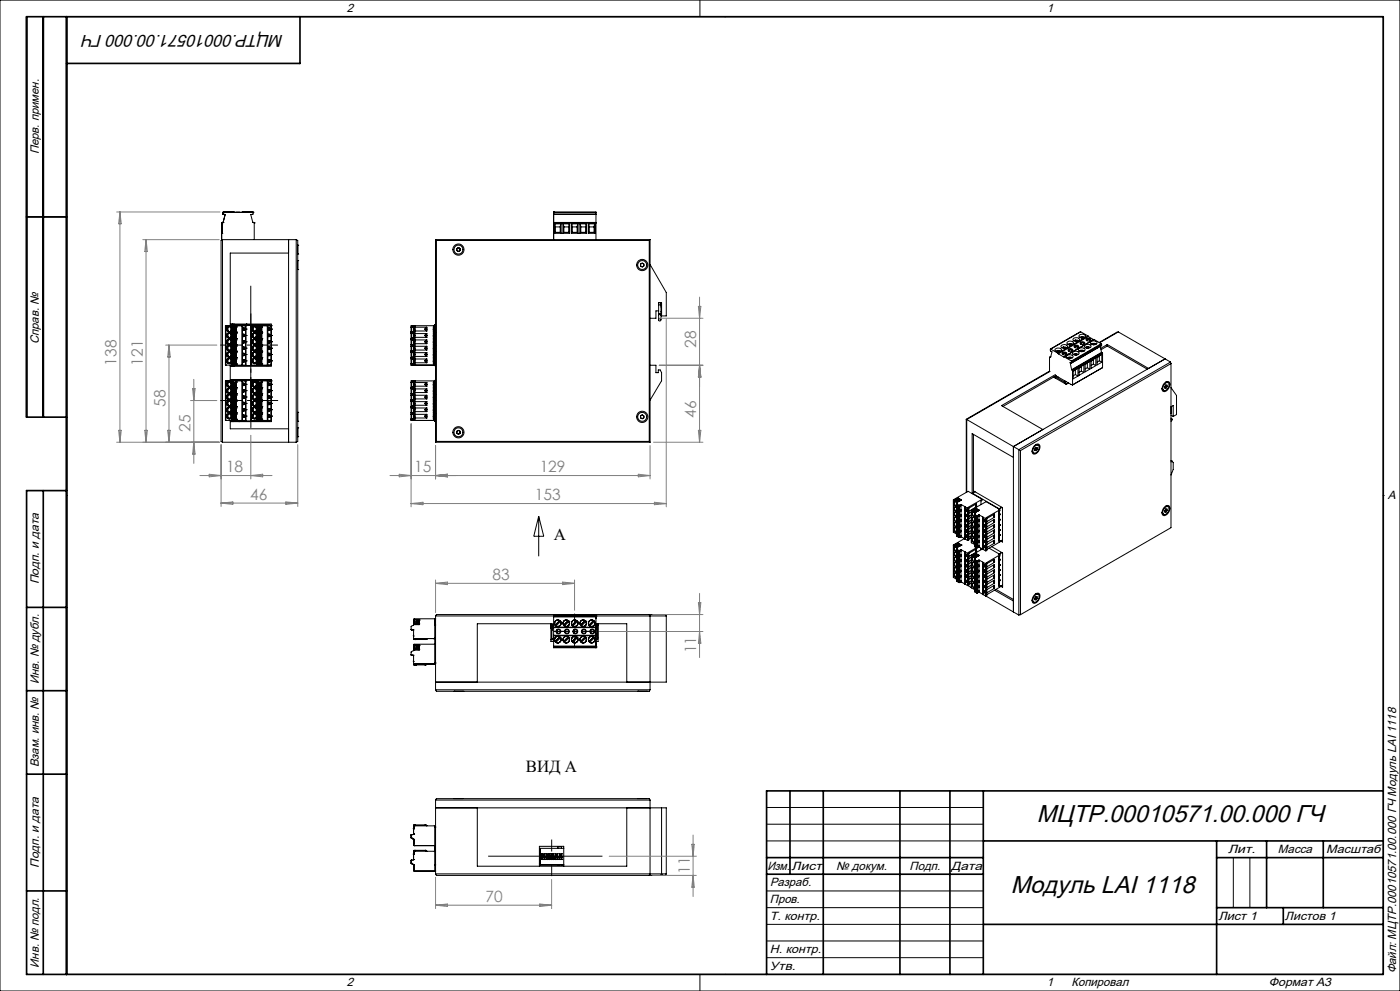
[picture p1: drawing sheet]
<svg xmlns="http://www.w3.org/2000/svg" width="420mm" height="297mm" viewBox="0 0 420 297" stroke-linecap="round" stroke-linejoin="round" font-family="sans-serif">
<defs><g id="words">
<g font-size="7.3">
<text x="311" y="246.5">МЦТР.00010571.00.000 ГЧ</text>
<text x="303.2" y="267.5">Модуль LAI 1118</text>
</g>
<text font-size="5.1" x="85.1" y="10.6" transform="rotate(-180 85.1 10.6)">МЦТР.00010571.00.000 ГЧ</text>
<g font-size="5">
<text x="166.2" y="161.8">А</text>
<text x="157.7" y="231.5">ВИД А</text>
</g>
<g font-size="4.7" fill="#808080">
<text x="208.9" y="104.3" transform="rotate(-90 208.9 104.3)">28</text>
<text x="35" y="109.6" transform="rotate(-90 35 109.6)">138</text>
<text x="42.8" y="109.6" transform="rotate(-90 42.8 109.6)">121</text>
<text x="49.7" y="122" transform="rotate(-90 49.7 122)">58</text>
<text x="208.9" y="125.2" transform="rotate(-90 208.9 125.2)">46</text>
<text x="57.2" y="129.5" transform="rotate(-90 57.2 129.5)">25</text>
<text x="67.8" y="141.5">18</text>
<text x="124.3" y="141.5">15</text>
<text x="161.9" y="141.5">129</text>
<text x="75.1" y="149.8">46</text>
<text x="160.5" y="149.9">153</text>
<text x="147.7" y="173.8">83</text>
<text x="208.9" y="195.8" transform="rotate(-90 208.9 195.8)">11</text>
<text x="206.9" y="261.9" transform="rotate(-90 206.9 261.9)">11</text>
<text x="145.6" y="270.3">70</text>
</g>
<g font-size="3.6">
<text x="104" y="3.6">2</text>
<text x="314" y="3.6">1</text>
<text x="11.6" y="46.3" transform="rotate(-90 11.6 46.3)">Перв. примен.</text>
<text x="11.6" y="103.2" transform="rotate(-90 11.6 103.2)">Справ. №</text>
<text x="416.4" y="149.6">A</text>
<text x="11.6" y="175.1" transform="rotate(-90 11.6 175.1)">Подп. и дата</text>
<text x="11.6" y="205" transform="rotate(-90 11.6 205)">Инв. № дубл.</text>
<text x="11.6" y="230" transform="rotate(-90 11.6 230)">Взам. инв. №</text>
<text x="368.4" y="255.6">Лит.</text>
<text x="383.4" y="255.6">Масса</text>
<text x="397.8" y="255.6">Масштаб</text>
<text x="11.6" y="260.1" transform="rotate(-90 11.6 260.1)">Подп. и дата</text>
<text x="230.2" y="260.6">Изм.</text>
<text x="237.5" y="260.6">Лист</text>
<text x="250.9" y="260.6">№ докум.</text>
<text x="272.9" y="260.6">Подп.</text>
<text x="285.4" y="260.6">Дата</text>
<text x="231" y="265.6">Разраб.</text>
<text x="231" y="275.6">Т. контр.</text>
<text x="231" y="270.6">Пров.</text>
<text x="365.5" y="275.6">Лист 1</text>
<text x="385.5" y="275.6">Листов 1</text>
<text x="231" y="285.6">Н. контр.</text>
<text x="11.6" y="290" transform="rotate(-90 11.6 290)">Инв. № подл.</text>
<text x="231" y="290.6">Утв.</text>
<text x="418.9" y="291.8" transform="rotate(-90 418.9 291.8)">Файл: МЦТР.00010571.00.000 ГЧ Модуль LAI 1118</text>
<text x="104" y="295.6">2</text>
<text x="314" y="295.6">1</text>
<text x="321.5" y="295.6">Копировал</text>
<text x="380.7" y="295.6">Формат А3</text>
</g>
</g></defs>
<g fill="none" stroke="#000" stroke-width=".3">
<path d="M0 0h420v297h-420zM20 5h395v287h-395zM210 0v5M217.5 5h.1M8 65h12M66.5 69.9h.1M66.5 67.1h.1M66.5 66.9h.1M66.5 66.9v5.1M66.7 66.7l-.2 .2M66.7 66.7h.2M66.7 66.7h.1"/>
<path d="M66.7 71.8h22.2M66.7 71.8v60.7M66.7 71.8l-.4 .3v60.2l.4 .2M66.9 63.7h.1M66.9 64.1h.1M66.9 64.1l.7 .2-.7 2.4M66.9 64.1v.1M66.9 63.7v.4M66.9 64.2h.1M66.9 66.7h.1M67 63.5h.1M67 63.5l-.1 .2"/>
<path d="M67 63.5h3.1M67.9 63.5h2.1zM70.1 63.5h.1M70.1 63.5l.1 .2M70.1 63.5l.1 .1M70.2 63.6h.1M70.2 63.7h2.3M70.7 63.7h1.4zM72.5 63.7h.1M72.7 63.5l-.2 .2M72.7 63.5h3.1M72.7 63.5h.1"/>
<path d="M72.8 63.5h2zM75.8 63.5h.1M75.8 63.5l.1 .2M75.8 63.5l.1 .1M75.8 66.7h.3M75.8 66.7h.1M75.9 63.6h.1M75.9 63.7v.5l-.7 .1 .6 2.4M76.1 66.7l.2 .1v5M76.1 66.7l.2 .1M76.1 66.7h.1M76.3 66.8h.1"/>
<path d="M86.6 71.8v60.7M86.6 75.8h-17.5v21.8M88.9 71.8v60.7M88.9 71.8l.4 .3v60.2l-.4 .2M89.3 78.1h.1M89.3 73.5h.1M89.3 76.1h.1M89.3 78.1v2.7M89.3 73.5v2.6M130.7 71.8h64.3M130.7 71.8l.2 .3M130.7 71.8v60.7"/>
<path d="M130.9 72.1h63.9M130.9 72.1v60.2M137 74.5l.5-.3 .5 .3v.6l-.5 .3-.5-.3zM166.1 64.1v.2M166.1 63.5v.2M166.1 66.7v.2M166.1 63.5l12.7 .2M166.1 64.3h12.7M166.1 63.7h12.7M166.1 66.7h12.7M166.1 63.7v.4M166.1 64.3v2.4"/>
<path d="M166.1 66.9v4.9M166.1 66.9h12.7M166.1 64.1h12.7M166.1 64.3h.1M166.1 63.5h.1M166.1 63.7h.1M166.1 66.7h.1M166.3 69.9v-2.8h2v2.8M166.3 69.9h2M166.5 67.1l.1 .9M166.6 69.6l-.3 .3M166.6 69.6h1.5"/>
<path d="M166.6 68v1.6M166.6 68h1.5M168.1 69.6l.2 .3M168.1 68v1.6M168.2 67.1l-.1 .9M168.9 69.9v-2.8h2v2.8M168.9 69.9h2M169 67.1l.2 .9M169.2 69.6h1.4M169.2 69.6l-.3 .3M169.2 68v1.6M169.2 68h1.4"/>
<path d="M170.6 69.6l.3 .3M170.6 68v1.6M170.7 67.1l-.1 .9M171.4 69.9v-2.8h2v2.8M171.4 69.9h2M171.6 67.1l.1 .9M171.7 69.6h1.4M171.7 69.6l-.3 .3M171.7 68v1.6M171.7 68h1.4M173.1 69.6l.3 .3M173.1 68v1.6"/>
<path d="M173.3 67.1l-.2 .9M174 69.9v-2.8h2v2.8M174 69.9h2M174.1 67.1l.1 .9M174.2 69.6h1.5M174.2 69.6l-.2 .3M174.2 68v1.6M174.2 68h1.5M175.7 69.6l.3 .3M175.7 68v1.6M175.8 67.1l-.1 .9M176.5 69.9v-2.8h2v2.8"/>
<path d="M176.5 69.9h2M176.6 67.1l.2 .9M176.8 69.6h1.4M176.8 69.6l-.3 .3M176.8 68v1.6M176.8 68h1.4M178.2 69.6l.3 .3M178.2 68v1.6M178.4 67.1l-.2 .9M178.8 66.7v.2M178.8 64.1v.2M178.8 63.7v.4"/>
<path d="M178.8 64.3v2.4M178.8 66.9v4.9M192.2 79.2l.5-.4 .4 .3v.6l-.4 .3-.5-.3zM194.8 72.1v60.2M195 79.3l4.9 8.4v7h-1.4v-4h-.9v3.4M195 71.8v60.7M195 71.8l-.2 .3M67.6 97.6l.2 11.8M67.6 97.6h.1M67.6 97.6h6.2M67.9 97.6h.1M67.9 98.6a.86 .86 0 0 0 .9 .9 .86 .86 0 0 0 .9-.9"/>
<path d="M67.9 98.6h.2M68.1 98.6a.76 .76 0 0 1 .7-.7 .76 .76 0 0 1 .8 .7M68.1 98.6a.76 .76 0 0 0 .7 .8 .76 .76 0 0 0 .8-.8M68.4 98.1h.8M68.4 98.1l-.3 .5M68.4 98.1v1l-.3-.5M69.1 97.1h12.3v.5M69.2 98.1v1l.4-.5M69.2 98.1l.4 .5M69.4 97.6h.1M69.4 97.6l.2 .4M69.4 99.6l.2 .3"/>
<path d="M69.4 98h.1M69.4 98h.2M69.4 99.9h.1M69.4 99.9h.2M69.4 99.9a.87 .87 0 0 0-.9-.2 .87 .87 0 0 0-.6 .8M69.4 99.9l.3 .6M69.4 98a.87 .87 0 0 0-.9-.2 .87 .87 0 0 0-.6 .8M69.4 98l.3 .6M69.4 99.6v.3M69.4 99.6h1.6M69.5 97.3h.5M69.5 97.1l-.1 .9"/>
<path d="M69.5 97.4h11.3M69.5 97.3v.1M69.6 97.3h.1M69.6 98.6h.1M69.7 97.3h.1M69.7 97.1v.2M69.8 99.6h.2M69.9 99.6h.1M69.9 98.1h.1M69.9 98.1l.1 1.4M69.9 100h.1M69.9 100l.1 1.4"/>
<path d="M69.9 97.3v.1M69.9 98.1h1M69.9 100h1M70 97.3v.1M70 99.5v-1.4l.2 1.4M70 99.5h.2M70.1 97.1l-.4 .2M70.2 99.5h.1M70.2 99.5v-1.4h.3v1.4M70.2 99.5h.3M70.3 97.1v.3M70.5 99.5h.1"/>
<path d="M70.6 99.5v-1.4l.1 1.4M70.6 99.5h.1M70.7 99.5h.2M70.8 98.1h.1M70.8 99.6h.1M70.8 100h.1M70.9 98.1h.1M70.9 100h.1M70.9 97.6l.1 .4h-1.4M70.9 97.6l-.1 11.8M70.9 99.6h.1M70.9 97.6v11.8"/>
<path d="M70.9 97.6h.1M71 99.6v.3h-1.4M72.8 98.9l.3 .1M72.8 98.4h.3M72.8 98.4v.5M72.8 98.9h.3M73.1 98.9h.1M73.1 98.2a.37 .37 0 0 1 .4 .4 .37 .37 0 0 1-.4 .4M73.1 98.4a.27 .27 0 0 1 .3 .2 .27 .27 0 0 1-.3 .3M73.1 98.2l-.3 .2M73.1 98.2v.2M73.1 98.9v.1"/>
<path d="M73.3 97.6h.2M73.4 98.6l-.3 .3M73.5 97.6h.1M73.8 97.6l-.1 11.8M73.8 98.6h.1M73.8 97.6h.1M74 97.2h.1M74 97.1v.3M75.2 97.6h.1M75.2 97.6l.2 11.8M75.2 97.6h6.2M75.5 97.6h.1"/>
<path d="M75.6 98.6a.86 .86 0 0 0 .8 .9 .86 .86 0 0 0 .9-.9M75.6 98.6h.1M75.7 98.6a.76 .76 0 0 1 .7-.7 .76 .76 0 0 1 .8 .7M75.7 98.6a.76 .76 0 0 0 .7 .8 .76 .76 0 0 0 .8-.8M75.7 98.6l.3 .5M76 98.1h.8M76 98.1l-.3 .5M76 99.1h.8M76 98.1v1M76.8 98.1l.4 .5M76.8 98.1v1M77 97.6h.1"/>
<path d="M77 98v-.4l.2 .4M77 99.6l.2 .3M77 98h.1M77 98h.2M77 99.9h.1M77 99.9h.2M77 99.9a.87 .87 0 0 0-.9-.2 .87 .87 0 0 0-.5 .8M77 99.9l.3 .6M77 98a.87 .87 0 0 0-.9-.2 .87 .87 0 0 0-.5 .8M77 98l.3 .6M77 99.6h1.7M77 99.6v.3"/>
<path d="M77.2 98.6l-.4 .5M77.2 98h.2M77.2 99.9h.2M77.2 98.6h.1M77.4 98l.2-.4v11.8M77.5 99.6h.1M77.5 98v1.6M77.5 99.9v1.6M77.5 98.1h.1M77.5 99.5h.1M77.5 100h.1M77.5 98.1h1"/>
<path d="M77.5 100h1M77.6 99.6l-.2 .3M77.6 99.5v-1.4l.2 1.4M77.6 99.5h.2M77.8 99.5h.1M77.9 99.5v-1.4h.2v1.4M77.9 99.5h.2M78.1 99.5h.1M78.2 99.5h.2M78.4 99.5h.1M78.4 99.6h.1M78.5 98.1h.1"/>
<path d="M78.5 100h.1M78.5 98.1h-.3v1.4M78.5 100h-.3v1.4M78.5 97.6l.2 .4h-1.3M78.5 97.6l-.1 11.8M78.5 99.6h.2M78.5 97.6h.1M78.5 99.6h.1M78.5 97.6v11.8M78.7 99.6v.3h-1.3M79.8 97.4h.2M80.3 97.4h.2"/>
<path d="M80.5 98.9l.3 .1M80.5 98.4h.3M80.5 98.9h.3M80.5 98.4v.5M80.7 97.4h.1M80.8 97.4h.1M80.8 98.2a.37 .37 0 0 1 .3 .4 .37 .37 0 0 1-.3 .4M80.8 98.4a.27 .27 0 0 1 .2 .2 .27 .27 0 0 1-.2 .3M80.8 98.2l-.3 .2M80.8 97.4v.2M80.8 98.2v.2M80.8 98.9v.1"/>
<path d="M80.8 98.9h.1M81 97.6h.1M81 98.6l-.2 .3M81.1 97.6h.1M81.4 97.6l-.1 11.8M81.4 98.6h.1M81.4 97.6h.1M89.3 80.8h.1M123.3 99.9h.1M123.3 99.9h.2M123.3 98h.1M123.3 98h.2"/>
<path d="M123.3 99.6h.6M123.3 99.5h.1M123.3 100h.7M123.3 98.1h.7M123.4 99.5h.6M123.5 97.6l-.2 11.8M123.5 97.6h.4M123.5 97.6v11.8M123.8 99.5h.1M123.9 99.6l.1 .3h-.6M123.9 97.6l.1 .4h-.6M123.9 99.6h.1"/>
<path d="M123.9 97.6h.1M124 97.6h.1M124 97.6v11.8M124.1 97.6h.1M124.1 97.6v11.8M124.1 98.2h.1M124.2 97.6h6.1M124.2 97.6v11.8M124.5 98.1h3.6M124.5 100h3.6M124.5 97.6v11.8M124.5 99.2h3.6"/>
<path d="M127.5 98.6l.2 .3M127.5 98.6l.6 .6M127.7 98.4v.5M127.7 98.4l-.2 .2M127.7 98.4l.4 .2-.4 .3M128.1 100l-.6 .5M128.1 98.1l-.6 .5M128.1 98.1v1.1M128.1 100v1.1M130 98h.4zM130 98v11h.4M130 98.5l.2 .2-.1 .3z"/>
<path d="M130 99.9h.2v1.5M130 99.5h.2zM130 98h.1M130.1 99.6l.3 .1M130.3 97.6h.1M130.3 97.6l-.1 1.9M130.4 97.4l.1 2.2M130.4 99.6h.1M130.4 99.8h.1M130.4 97.4h.3M130.4 97.4v12.2M130.4 99.7l.3 .1"/>
<path d="M130.4 99.7l-.3 .1M130.4 99.7h.1M130.5 99.8v1.7M130.7 99.6l-.3 .1M197.6 94.4v1.6a.36 .36 0 0 0 .5 .1 .36 .36 0 0 0 0-.5 .36 .36 0 0 0-.5 .1M197.6 94.1v.3M197.6 94.4l.5-.1 .2 .3M197.6 94.1h.7M197.6 91.4l.7 .1M197.6 93.2h-.8v2.2h-1.8M197.7 90.7l-.1 .1M198.1 90.7l.2 .8"/>
<path d="M198.3 94.1v.5M198.3 91.5v2.6M198.3 94.6v1.2M198.3 93.3l.2 .5M198.5 91.6l-.2 .4M324.2 99.4l-9.1 5.2M324.2 99.4l2.2 1.3M324.2 99.4l-9 5.2M335.5 99.5l-5.6 3.2M335.5 99.5l14 8.1M335.5 99.5l-5.8 3.2M67.6 114.2h2"/>
<path d="M67.6 114.2l.2 11.8M67.6 114.2h.1M67.8 109.4h1.8M67.9 114.2h.1M67.9 100.5a.86 .86 0 0 0 .9 .9 .86 .86 0 0 0 .9-.9M67.9 102.4a.86 .86 0 0 0 .9 .9 .86 .86 0 0 0 .9-.9M67.9 104.3a.86 .86 0 0 0 .9 .9 .86 .86 0 0 0 .9-.9M67.9 106.3a.86 .86 0 0 0 .9 .8 .86 .86 0 0 0 .9-.8M67.9 108.2a.86 .86 0 0 0 .9 .8 .86 .86 0 0 0 .9-.8M67.9 117.1a.86 .86 0 0 0 .9 .9 .86 .86 0 0 0 .9-.9M67.9 119a.86 .86 0 0 0 .9 .9 .86 .86 0 0 0 .9-.9M67.9 115.2a.86 .86 0 0 0 .9 .9 .86 .86 0 0 0 .9-.9"/>
<path d="M67.9 100.5h.2M67.9 102.4h.2M67.9 104.3h.2M67.9 106.3h.2M67.9 108.2h.2M67.9 115.2h.2M67.9 117.1h.2M67.9 119h.2M68.1 100.5a.76 .76 0 0 1 .7-.7 .76 .76 0 0 1 .8 .7M68.1 102.4a.76 .76 0 0 1 .7-.7 .76 .76 0 0 1 .8 .7M68.1 104.3a.76 .76 0 0 1 .7-.7 .76 .76 0 0 1 .8 .7M68.1 106.3a.76 .76 0 0 1 .7-.8 .76 .76 0 0 1 .8 .8"/>
<path d="M68.1 108.2a.76 .76 0 0 1 .7-.8 .76 .76 0 0 1 .8 .8M68.1 100.5a.76 .76 0 0 0 .7 .8 .76 .76 0 0 0 .8-.8M68.1 102.4a.76 .76 0 0 0 .7 .8 .76 .76 0 0 0 .8-.8M68.1 104.3a.76 .76 0 0 0 .7 .8 .76 .76 0 0 0 .8-.8M68.1 106.3a.76 .76 0 0 0 .7 .7 .76 .76 0 0 0 .8-.7M68.1 108.2a.76 .76 0 0 0 .7 .7 .76 .76 0 0 0 .8-.7M68.1 100.5l.3 .5M68.1 102.4l.3 .5M68.1 104.3l.3 .5M68.1 106.3l.3 .4M68.1 108.2l.3 .4M68.1 115.2a.76 .76 0 0 1 .7-.8 .76 .76 0 0 1 .8 .8"/>
<path d="M68.1 117.1a.76 .76 0 0 1 .7-.8 .76 .76 0 0 1 .8 .8M68.1 119a.76 .76 0 0 1 .7-.8 .76 .76 0 0 1 .8 .8M68.1 115.2a.76 .76 0 0 0 .7 .8 .76 .76 0 0 0 .8-.8M68.1 117.1a.76 .76 0 0 0 .7 .8 .76 .76 0 0 0 .8-.8M68.1 119a.76 .76 0 0 0 .7 .8 .76 .76 0 0 0 .8-.8M68.1 115.2l.3 .5M68.1 117.1l.3 .5M68.1 119l.3 .5M68.4 100h.8M68.4 100l-.3 .5M68.4 101h.8M68.4 102.9h.8"/>
<path d="M68.4 101.9h.8M68.4 101.9l-.3 .5M68.4 103.9h.8M68.4 103.9l-.3 .4M68.4 104.8h.8M68.4 105.8h.8M68.4 105.8l-.3 .5M68.4 106.7h.8M68.4 107.7h.8M68.4 107.7l-.3 .5M68.4 108.6h.8M68.4 114.7h.8"/>
<path d="M68.4 114.7l-.3 .5M68.4 115.7h.8M68.4 116.6h.8M68.4 116.6l-.3 .5M68.4 117.6h.8M68.4 119.5h.8M68.4 118.5h.8M68.4 118.5l-.3 .5M68.4 100v1M68.4 101.9v1M68.4 103.9v.9M68.4 105.8v.9"/>
<path d="M68.4 107.7v.9M68.4 114.7v1M68.4 116.6v1M68.4 118.5v1M69.1 113.7h12.3v12.7h-12.3M69.1 109.4v4.8M69.2 100l.4 .5M69.2 101.9l.4 .5M69.2 103.9l.4 .4M69.2 105.8l.4 .5M69.2 107.7l.4 .5M69.2 114.7l.4 .5"/>
<path d="M69.2 116.6l.4 .5M69.2 118.5l.4 .5M69.2 100v1M69.2 101.9v1M69.2 103.9v.9M69.2 105.8v.9M69.2 107.7v.9M69.2 114.7v1M69.2 116.6v1M69.2 118.5v1M69.4 114.2h.1M69.4 101.5l.2 .3"/>
<path d="M69.4 103.4l.2 .3M69.4 105.3l.2 .3M69.4 107.2l.2 .3M69.4 109.1l.2 .3M69.4 101.8h.1M69.4 101.8h.2M69.4 103.7h.1M69.4 103.7h.2M69.4 105.6h.1M69.4 105.6h.2M69.4 107.5h.1M69.4 107.5h.2"/>
<path d="M69.4 101.8a.87 .87 0 0 0-.9-.2 .87 .87 0 0 0-.6 .8M69.4 101.8l.3 .6M69.4 103.7a.87 .87 0 0 0-.9-.2 .87 .87 0 0 0-.6 .8M69.4 103.7l.3 .6M69.4 105.6a.87 .87 0 0 0-.9-.2 .87 .87 0 0 0-.6 .9M69.4 105.6l.3 .7M69.4 107.5a.87 .87 0 0 0-.9-.2 .87 .87 0 0 0-.6 .9M69.4 107.5l.3 .7M69.4 116.1l.2 .4M69.4 118l.2 .4M69.4 119.9l.2 .4M69.4 114.6h.2"/>
<path d="M69.4 116.5h.2M69.4 118.4h.2M69.4 116.4a.9 .9 0 0 0-.9-.1 .9 .9 0 0 0-.6 .8M69.4 116.5l.3 .6M69.4 118.4a.9 .9 0 0 0-.9-.2 .9 .9 0 0 0-.6 .8M69.4 118.4l.3 .6M69.4 114.5a.9 .9 0 0 0-.9-.1 .9 .9 0 0 0-.6 .8M69.4 114.6l.3 .6M69.4 101.5v.3M69.4 103.4v.3M69.4 105.3v.3M69.4 107.2v.3"/>
<path d="M69.4 109.1l.1 .6M69.4 116.1v.4M69.4 118v.4M69.4 119.9v.4M69.4 101.5h1.6M69.4 103.4h1.6M69.4 105.3h1.6M69.4 107.2h1.6M69.4 109.1h1.6M69.4 116.1h1.6M69.4 118h1.6M69.4 119.9h1.6"/>
<path d="M69.5 113.8h.1M69.5 113.8h.2M69.5 113.7l-.1 .9M69.5 109.6h11.3M69.5 114h11.3M69.6 100.5l-.4 .5M69.6 102.4l-.4 .5M69.6 104.3l-.4 .5M69.6 106.3l-.4 .4M69.6 108.2l-.4 .4M69.6 115.2l-.4 .5M69.6 117.1l-.4 .5"/>
<path d="M69.6 119l-.4 .5M69.6 109.4h.2M69.6 114.2v.4M69.6 100.5h.1M69.6 102.4h.1M69.6 104.3h.1M69.6 106.3h.1M69.6 108.2h.1M69.6 114.2h.2M69.6 118.4l1.3 .1M69.6 115.2h.1M69.6 117.1h.1"/>
<path d="M69.6 119h.1M69.7 109.6h.1M69.7 113.8h.1M69.7 109.6v.1M69.7 113.8v.2M69.7 113.9l.4 .1M69.8 109.4v-11.8l.2 11.8M69.8 101.5h.2M69.8 103.4h.2M69.8 105.3h.2M69.8 107.2h.2M69.8 109.1h.2"/>
<path d="M69.8 109.4h.2M69.8 114.2h.2M69.8 116.1h.2M69.8 118h.2M69.8 118.4l.1 .1M69.8 119.9h.2M69.8 114.2v11.8M69.9 101.5h.1M69.9 103.4h.1M69.9 105.3h.1M69.9 107.2h.1M69.9 109.1h.1"/>
<path d="M69.9 116.1h.1M69.9 118h.1M69.9 119.9h.1M69.9 101.9h.1M69.9 101.9l.1 1.4M69.9 103.8h.1M69.9 103.8l.1 1.4M69.9 105.7h.1M69.9 105.7l.1 1.4M69.9 107.6h.1M69.9 107.6l.1 1.4M69.9 114.6h.1"/>
<path d="M69.9 114.6l.1 1.5M69.9 116.6h.1M69.9 116.6l.1 1.4M69.9 118.5l.1 1.4M69.9 118.5h.1M69.9 101.9h1M69.9 103.8h1M69.9 105.7h1M69.9 107.6h1M69.9 114.6h1M69.9 116.6h1M70 114.2v11.8"/>
<path d="M70 109.4h.8M70 114.2h.8M70 101.4v-1.4l.2 1.4M70 101.4h.2M70 103.3v-1.4l.2 1.4M70 103.3h.2M70 105.2v-1.4l.2 1.4M70 105.2h.2M70 107.1v-1.4l.2 1.4M70 107.1h.2M70 109v-1.4l.2 1.4M70 109h.2"/>
<path d="M70 116.1v-1.5l.2 1.5M70 116.1h.2M70 118v-1.4l.2 1.4M70 118h.2M70 119.9v-1.4l.2 1.4M70 119.9h.2M70.1 114h.1M70.1 109.6v.1M70.2 101.4h.1M70.2 103.3h.1M70.2 105.2h.1M70.2 107.1h.1"/>
<path d="M70.2 109h.1M70.2 116.1h.1M70.2 118h.1M70.2 119.9h.1M70.2 101.4v-1.4h.3v1.4M70.2 103.3v-1.4h.3v1.4M70.2 105.2v-1.4h.3v1.4M70.2 107.1v-1.4h.3v1.4M70.2 109v-1.4h.3v1.4M70.2 101.4h.3M70.2 103.3h.3M70.2 105.2h.3"/>
<path d="M70.2 107.1h.3M70.2 109h.3M70.2 116.1v-1.5h.3v1.5M70.2 118v-1.4h.3v1.4M70.2 119.9v-1.4h.3v1.4M70.2 116.1h.3M70.2 118h.3M70.2 119.9h.3M70.3 109.6v.1M70.5 101.4h.1M70.5 103.3h.1M70.5 105.2h.1"/>
<path d="M70.5 107.1h.1M70.5 109h.1M70.5 116.1h.1M70.5 118h.1M70.5 119.9h.1M70.6 101.4v-1.4l.1 1.4M70.6 101.4h.1M70.6 103.3v-1.4l.1 1.4M70.6 103.3h.1M70.6 105.2v-1.4l.1 1.4M70.6 105.2h.1M70.6 107.1v-1.4l.1 1.4"/>
<path d="M70.6 107.1h.1M70.6 109v-1.4l.1 1.4M70.6 109h.1M70.6 116.1v-1.5l.1 1.5M70.6 116.1h.1M70.6 118v-1.4l.1 1.4M70.6 118h.1M70.6 119.9v-1.4l.1 1.4M70.6 119.9h.1M70.7 101.4h.2M70.7 103.3h.2M70.7 105.2h.2"/>
<path d="M70.7 107.1h.2M70.7 109h.2M70.7 116.1h.2M70.7 118h.2M70.7 119.9h.2M70.8 101.5h.1M70.8 101.9h.1M70.8 103.4h.1M70.8 103.8h.1M70.8 105.3h.1M70.8 105.7h.1M70.8 107.2h.1"/>
<path d="M70.8 107.6h.1M70.8 109.1h.1M70.8 109.4h.1M70.8 114.2h.1M70.8 114.6h.1M70.8 116.1h.1M70.8 116.6h.1M70.8 118h.1M70.9 118.5h.1M70.8 119.9h.1M70.8 114.2v11.8M70.9 101.9h.1"/>
<path d="M70.9 103.8h.1M70.9 105.7h.1M70.9 107.6h.1M70.9 114.6h.1M70.9 116.6h.1M70.9 101.5h.1M70.9 103.4h.1M70.9 105.3h.1M70.9 107.2h.1M70.9 109.1h.1M70.9 109.4h.1M70.9 114.2h.1"/>
<path d="M70.9 116.1h.1M70.9 118h.1M70.9 119.9h.1M70.9 114.2v11.8M71 101.5v.3h-1.4M71 103.4v.3h-1.4M71 105.3v.3h-1.4M71 107.2v.3h-1.4M71 114.2v.4h-1.4M71 116.1v.4h-1.4M71 119.9v.4h-1.4M71 118l-.1 .4"/>
<path d="M71 109.4h1.6M71 109.1v.3M71 114.2h1.6M71.1 109.6h.1M72.6 109.4v-11.8h.1v11.8M72.6 109.4h.1M72.6 114.2h.1M72.6 114.2v11.8M72.7 109.4h1M72.7 114.2v11.8M72.7 114.2h1.1M72.8 108.4l.3 .1"/>
<path d="M72.8 106.5l.3 .1M72.8 104.6l.3 .1M72.8 102.7l.3 .1M72.8 100.8l.3 .1M72.8 100.3v.5M72.8 102.2v.5M72.8 104.1v.5M72.8 106v.5M72.8 107.9v.5M72.8 114.9v.6M72.8 116.8v.6M72.8 118.7v.6"/>
<path d="M72.8 100.3h.3M72.8 100.8h.3M72.8 102.2h.3M72.8 102.7h.3M72.8 104.1h.3M72.8 104.6h.3M72.8 106h.3M72.8 106.5h.3M72.8 107.9h.3M72.8 108.4h.3M72.8 119.3l.3 .1M72.8 117.4l.3 .1"/>
<path d="M72.8 115.5l.3 .1M72.8 114.9h.3M72.8 115.5h.3M72.8 116.8h.3M72.8 117.4h.3M72.8 118.7h.3M72.8 119.3h.3M73.1 100.8h.1M73.1 102.7h.1M73.1 104.6h.1M73.1 106.5h.1M73.1 108.4h.1"/>
<path d="M73.1 115.5h.1M73.1 117.4h.1M73.1 119.3h.1M73.1 107.8a.37 .37 0 0 1 .4 .3 .37 .37 0 0 1-.4 .4M73.1 105.9a.37 .37 0 0 1 .4 .3 .37 .37 0 0 1-.4 .4M73.1 104a.37 .37 0 0 1 .4 .3 .37 .37 0 0 1-.4 .4M73.1 102.1a.37 .37 0 0 1 .4 .3 .37 .37 0 0 1-.4 .4M73.1 100.2a.37 .37 0 0 1 .4 .3 .37 .37 0 0 1-.4 .4M73.1 100.3a.27 .27 0 0 1 .3 .2 .27 .27 0 0 1-.3 .3M73.1 102.2a.27 .27 0 0 1 .3 .2 .27 .27 0 0 1-.3 .3M73.1 104.1a.27 .27 0 0 1 .3 .2 .27 .27 0 0 1-.3 .3M73.1 106a.27 .27 0 0 1 .3 .2 .27 .27 0 0 1-.3 .3"/>
<path d="M73.1 107.9a.27 .27 0 0 1 .3 .2 .27 .27 0 0 1-.3 .3M73.1 118.6a.37 .37 0 0 1 .4 .4 .37 .37 0 0 1-.4 .4M73.1 116.7a.37 .37 0 0 1 .4 .4 .37 .37 0 0 1-.4 .4M73.1 114.8a.37 .37 0 0 1 .4 .4 .37 .37 0 0 1-.4 .4M73.1 114.9a.27 .27 0 0 1 .3 .3 .27 .27 0 0 1-.3 .3M73.1 116.8a.27 .27 0 0 1 .3 .3 .27 .27 0 0 1-.3 .3M73.1 118.7a.27 .27 0 0 1 .3 .3 .27 .27 0 0 1-.3 .3M73.1 107.8l-.3 .1M73.1 105.9l-.3 .1M73.1 104l-.3 .1M73.1 102.1l-.3 .1M73.1 100.2l-.3 .1"/>
<path d="M73.1 100.2v.1M73.1 100.8v.1M73.1 102.1v.1M73.1 102.7v.1M73.1 104v.1M73.1 104.6v.1M73.1 105.9v.1M73.1 106.5v.1M73.1 107.8v.1M73.1 108.4v.1M73.1 114.8v.1M73.1 115.5v.1"/>
<path d="M73.1 116.7v.1M73.1 117.4v.1M73.1 118.6v.1M73.1 119.3v.1M73.1 118.6l-.3 .1M73.1 116.7l-.3 .1M73.1 114.8l-.3 .1M73.4 100.5l-.3 .3M73.4 102.4l-.3 .3M73.4 104.3l-.3 .3M73.4 106.3l-.3 .2M73.4 108.2l-.3 .2"/>
<path d="M73.4 114.2h.1M73.4 115.2l-.3 .3M73.4 117.1l-.3 .3M73.4 119l-.3 .3M73.5 114.2h.1M73.8 114.2l-.1 11.8M73.8 100.5h.1M73.8 102.4h.1M73.8 104.3h.1M73.8 106.3h.1M73.8 108.2h.1M73.8 115.2h.1"/>
<path d="M73.8 117.1h.1M73.8 119h.1M73.8 114.2h.1M75.2 114.2h.1M75.2 114.2h.2M75.2 114.2l.2 11.8M75.4 109.4h1.6M75.4 114.2h1.6M75.4 114.2v11.8M75.5 114.2h.1M75.6 117.1a.86 .86 0 0 0 .8 .9 .86 .86 0 0 0 .9-.9M75.6 119a.86 .86 0 0 0 .8 .9 .86 .86 0 0 0 .9-.9"/>
<path d="M75.6 115.2a.86 .86 0 0 0 .8 .9 .86 .86 0 0 0 .9-.9M75.6 100.5a.86 .86 0 0 0 .8 .9 .86 .86 0 0 0 .9-.9M75.6 102.4a.86 .86 0 0 0 .8 .9 .86 .86 0 0 0 .9-.9M75.6 104.3a.86 .86 0 0 0 .8 .9 .86 .86 0 0 0 .9-.9M75.6 106.3a.86 .86 0 0 0 .8 .8 .86 .86 0 0 0 .9-.8M75.6 108.2a.86 .86 0 0 0 .8 .8 .86 .86 0 0 0 .9-.8M75.6 100.5h.1M75.6 102.4h.1M75.6 104.3h.1M75.6 106.3h.1M75.6 108.2h.1M75.6 115.2h.1"/>
<path d="M75.6 117.1h.1M75.6 119h.1M75.7 115.2a.76 .76 0 0 1 .7-.8 .76 .76 0 0 1 .8 .8M75.7 117.1a.76 .76 0 0 1 .7-.8 .76 .76 0 0 1 .8 .8M75.7 119a.76 .76 0 0 1 .7-.8 .76 .76 0 0 1 .8 .8M75.7 115.2a.76 .76 0 0 0 .7 .8 .76 .76 0 0 0 .8-.8M75.7 117.1a.76 .76 0 0 0 .7 .8 .76 .76 0 0 0 .8-.8M75.7 119a.76 .76 0 0 0 .7 .8 .76 .76 0 0 0 .8-.8M75.7 115.2l.3 .5M75.7 117.1l.3 .5M75.7 119l.3 .5M75.7 100.5a.76 .76 0 0 1 .7-.7 .76 .76 0 0 1 .8 .7"/>
<path d="M75.7 102.4a.76 .76 0 0 1 .7-.7 .76 .76 0 0 1 .8 .7M75.7 104.3a.76 .76 0 0 1 .7-.7 .76 .76 0 0 1 .8 .7M75.7 106.3a.76 .76 0 0 1 .7-.8 .76 .76 0 0 1 .8 .8M75.7 108.2a.76 .76 0 0 1 .7-.8 .76 .76 0 0 1 .8 .8M75.7 100.5a.76 .76 0 0 0 .7 .8 .76 .76 0 0 0 .8-.8M75.7 102.4a.76 .76 0 0 0 .7 .8 .76 .76 0 0 0 .8-.8M75.7 104.3a.76 .76 0 0 0 .7 .8 .76 .76 0 0 0 .8-.8M75.7 106.3a.76 .76 0 0 0 .7 .7 .76 .76 0 0 0 .8-.7M75.7 108.2a.76 .76 0 0 0 .7 .7 .76 .76 0 0 0 .8-.7M75.7 100.5l.3 .5M75.7 102.4l.3 .5M75.7 104.3l.3 .5"/>
<path d="M75.7 106.3l.3 .4M75.7 108.2l.3 .4M76 114.7h.8M76 114.7l-.3 .5M76 115.7h.8M76 116.6h.8M76 116.6l-.3 .5M76 117.6h.8M76 119.5h.8M76 118.5h.8M76 118.5l-.3 .5M76 100h.8"/>
<path d="M76 100l-.3 .5M76 101h.8M76 102.9h.8M76 101.9h.8M76 101.9l-.3 .5M76 103.9h.8M76 103.9l-.3 .4M76 104.8h.8M76 105.8h.8M76 105.8l-.3 .5M76 106.7h.8M76 107.7h.8"/>
<path d="M76 107.7l-.3 .5M76 108.6h.8M76 100v1M76 101.9v1M76 103.9v.9M76 105.8v.9M76 107.7v.9M76 114.7v1M76 116.6v1M76 118.5v1M76.8 114.7l.4 .5M76.8 116.6l.4 .5"/>
<path d="M76.8 118.5l.4 .5M76.8 100l.4 .5M76.8 101.9l.4 .5M76.8 103.9l.4 .4M76.8 105.8l.4 .5M76.8 107.7l.4 .5M76.8 100v1M76.8 101.9v1M76.8 103.9v.9M76.8 105.8v.9M76.8 107.7v.9M76.8 114.7v1"/>
<path d="M76.8 116.6v1M76.8 118.5v1M77 114.2h.1M77 114.2h.2M77 116.1l.2 .4M77 118l.2 .4M77 119.9l.2 .4M77 114.6h.2M77 116.5h.2M77 118.4h.2M77 116.4a.9 .9 0 0 0-.9-.1 .9 .9 0 0 0-.5 .8M77 116.5l.3 .6"/>
<path d="M77 118.4a.9 .9 0 0 0-.9-.2 .9 .9 0 0 0-.5 .8M77 118.4l.3 .6M77 114.5a.9 .9 0 0 0-.9-.1 .9 .9 0 0 0-.5 .8M77 114.6l.3 .6M77 101.5l.2 .3M77 103.4l.2 .3M77 105.3l.2 .3M77 107.2l.2 .3M77 109.1l.2 .3M77 101.8h.1M77 101.8h.2M77 103.7h.1"/>
<path d="M77 103.7h.2M77 105.6h.1M77 105.6h.2M77 107.5h.1M77 107.5h.2M77 109.4h.2M77 101.8a.87 .87 0 0 0-.9-.2 .87 .87 0 0 0-.5 .8M77 101.8l.3 .6M77 103.7a.87 .87 0 0 0-.9-.2 .87 .87 0 0 0-.5 .8M77 103.7l.3 .6M77 105.6a.87 .87 0 0 0-.9-.2 .87 .87 0 0 0-.5 .9M77 105.6l.3 .7"/>
<path d="M77 107.5a.87 .87 0 0 0-.9-.2 .87 .87 0 0 0-.5 .9M77 107.5l.3 .7M77 101.5h1.7M77 103.4h1.7M77 105.3h1.7M77 107.2h1.7M77 109.1h1.7M77 116.1h1.7M77 118h1.7M77 119.9h1.7M77 101.5v.3M77 103.4v.3"/>
<path d="M77 105.3v.3M77 107.2v.3M77 109.1v.3M77 114.2v.4M77 116.1v.4M77 118v.4M77 119.9v.4M77.2 115.2l-.4 .5M77.2 117.1l-.4 .5M77.2 119l-.4 .5M77.2 100.5l-.4 .5M77.2 102.4l-.4 .5"/>
<path d="M77.2 104.3l-.4 .5M77.2 106.3l-.4 .4M77.2 108.2l-.4 .4M77.2 101.8h.2M77.2 103.7h.2M77.2 105.6h.2M77.2 107.5h.2M77.2 109.4h.2M77.2 100.5h.1M77.2 102.4h.1M77.2 104.3h.1M77.2 106.3h.1"/>
<path d="M77.2 108.2h.1M77.2 114.2h.2M77.2 114.6h.2M77.2 116.5h.2M77.2 118.4l1.3 .1M77.2 114.2v.4M77.2 115.2h.1M77.2 117.1h.1M77.2 119h.1M77.4 114.2h.2M77.4 109.4h.2M77.4 114.2v.4"/>
<path d="M77.5 116.1h.1M77.5 118h.1M77.5 119.9h.1M77.5 101.5h.1M77.5 103.4h.1M77.5 105.3h.1M77.5 107.2h.1M77.5 109.1h.1M77.5 101.8v1.6M77.5 103.7v1.6M77.5 105.6v1.6M77.5 107.5v1.6"/>
<path d="M77.5 114.6v1.5M77.5 116.5v1.5M77.5 118.4v1.5M77.5 114.6h.1M77.5 116.6h.1M77.5 101.4h.1M77.5 101.9h.1M77.5 103.3h.1M77.5 103.8h.1M77.5 105.2h.1M77.5 105.7h.1M77.5 107.1h.1"/>
<path d="M77.5 107.6h.1M77.5 109h.1M77.5 101.9h1M77.5 103.8h1M77.5 105.7h1M77.5 107.6h1M77.5 114.6h1M77.5 116.6h1M77.5 118.5h.1M77.6 116.1l-.2 .4M77.6 118l-.1 .5M77.6 119.9l-.2 .4"/>
<path d="M77.6 101.5l-.2 .3M77.6 103.4l-.2 .3M77.6 105.3l-.2 .3M77.6 107.2l-.2 .3M77.6 109.1l-.2 .3M77.6 109.4h.8M77.6 114.2h.8M77.6 114.2v11.8M77.6 116.1v-1.5l.2 1.5M77.6 116.1h.2M77.6 118v-1.4l.2 1.4M77.6 118h.2"/>
<path d="M77.6 119.9v-1.4l.2 1.4M77.6 119.9h.2M77.6 101.4v-1.4l.2 1.4M77.6 101.4h.2M77.6 103.3v-1.4l.2 1.4M77.6 103.3h.2M77.6 105.2v-1.4l.2 1.4M77.6 105.2h.2M77.6 107.1v-1.4l.2 1.4M77.6 107.1h.2M77.6 109v-1.4l.2 1.4M77.6 109h.2"/>
<path d="M77.8 101.4h.1M77.8 103.3h.1M77.8 105.2h.1M77.8 107.1h.1M77.8 109h.1M77.8 116.1h.1M77.8 118h.1M77.8 119.9h.1M77.9 116.1v-1.5h.2v1.5M77.9 118v-1.4h.2v1.4M77.9 119.9v-1.4h.2v1.4M77.9 116.1h.2"/>
<path d="M77.9 118h.2M77.9 119.9h.2M77.9 101.4v-1.4h.2v1.4M77.9 103.3v-1.4h.2v1.4M77.9 105.2v-1.4h.2v1.4M77.9 107.1v-1.4h.2v1.4M77.9 109v-1.4h.2v1.4M77.9 101.4h.2M77.9 103.3h.2M77.9 105.2h.2M77.9 107.1h.2M77.9 109h.2"/>
<path d="M78.1 101.4h.1M78.1 103.3h.1M78.1 105.2h.1M78.1 107.1h.1M78.1 109h.1M78.1 116.1h.1M78.1 118h.1M78.1 119.9h.1M78.2 116.1h.2M78.2 118h.2M78.2 119.9h.2M78.2 101.4h.2"/>
<path d="M78.2 103.3h.2M78.2 105.2h.2M78.2 107.1h.2M78.2 109h.2M78.4 118.5l-.2 1.4M78.4 101.4h.1M78.4 103.3h.1M78.4 105.2h.1M78.4 107.1h.1M78.4 109h.1M78.4 116.1h.1M78.4 118h.1"/>
<path d="M78.4 119.9h.1M78.4 114.2h.1M78.4 118.4h.1M78.4 118.5h.1M78.4 101.5h.1M78.4 103.4h.1M78.4 105.3h.1M78.4 107.2h.1M78.4 109.1h.1M78.4 109.4h.1M78.4 114.2v11.8M78.5 114.6h.1"/>
<path d="M78.5 116.6h.1M78.5 118.5h.1M78.5 101.9h.1M78.5 103.8h.1M78.5 105.7h.1M78.5 107.6h.1M78.5 114.6h-.3v1.5M78.5 116.6h-.3v1.4M78.5 101.9h-.3v1.4M78.5 103.8h-.3v1.4M78.5 105.7h-.3v1.4M78.5 107.6h-.3v1.4"/>
<path d="M78.5 114.2h.2M78.5 116.1h.2M78.5 118h.2M78.5 119.9h.2M78.5 101.5h.2M78.5 103.4h.2M78.5 105.3h.2M78.5 107.2h.2M78.5 109.1h.2M78.5 109.4h.2M78.5 114.2h.1M78.5 116.1h.1"/>
<path d="M78.5 118h.1M78.5 119.9h.1M78.5 101.5h.1M78.5 103.4h.1M78.5 105.3h.1M78.5 107.2h.1M78.5 109.1h.1M78.5 114.2v11.8M78.7 114.2v.4h-1.3M78.7 116.1v.4h-1.3M78.7 119.9v.4h-1.3M78.7 118l-.2 .4"/>
<path d="M78.7 101.5v.3h-1.3M78.7 103.4v.3h-1.3M78.7 105.3v.3h-1.3M78.7 107.2v.3h-1.3M78.7 109.4h1.5M78.7 114.2h1.5M78.7 109.1v.3M79.8 109.6h.2M79.8 114h.2M80.2 114.2h.2M80.2 109.4v-11.8h.2v11.8M80.2 109.4h.2"/>
<path d="M80.2 114.2v11.8M80.3 109.6h.2M80.3 114h.2M80.4 109.4h.9M80.4 114.2h1M80.4 114.2v11.8M80.5 108.4l.3 .1M80.5 106.5l.3 .1M80.5 104.6l.3 .1M80.5 102.7l.3 .1M80.5 100.8l.3 .1M80.5 100.3h.3"/>
<path d="M80.5 100.8h.3M80.5 102.2h.3M80.5 102.7h.3M80.5 104.1h.3M80.5 104.6h.3M80.5 106h.3M80.5 106.5h.3M80.5 107.9h.3M80.5 108.4h.3M80.5 119.3l.3 .1M80.5 117.4l.3 .1M80.5 115.5l.3 .1"/>
<path d="M80.5 114.9h.3M80.5 100.3v.5M80.5 102.2v.5M80.5 104.1v.5M80.5 106v.5M80.5 107.9v.5M80.5 114.9v.6M80.5 116.8v.6M80.5 118.7v.6M80.5 115.5h.3M80.5 116.8h.3M80.5 117.4h.3"/>
<path d="M80.5 118.7h.3M80.5 119.3h.3M80.7 109.6h.1M80.7 114h.1M80.8 109.6h.1M80.8 114h.1M80.8 118.6a.37 .37 0 0 1 .3 .4 .37 .37 0 0 1-.3 .4M80.8 116.7a.37 .37 0 0 1 .3 .4 .37 .37 0 0 1-.3 .4M80.8 114.8a.37 .37 0 0 1 .3 .4 .37 .37 0 0 1-.3 .4M80.8 114.9a.27 .27 0 0 1 .2 .3 .27 .27 0 0 1-.2 .3M80.8 116.8a.27 .27 0 0 1 .2 .3 .27 .27 0 0 1-.2 .3M80.8 118.7a.27 .27 0 0 1 .2 .3 .27 .27 0 0 1-.2 .3"/>
<path d="M80.8 107.8a.37 .37 0 0 1 .3 .3 .37 .37 0 0 1-.3 .4M80.8 105.9a.37 .37 0 0 1 .3 .3 .37 .37 0 0 1-.3 .4M80.8 104a.37 .37 0 0 1 .3 .3 .37 .37 0 0 1-.3 .4M80.8 102.1a.37 .37 0 0 1 .3 .3 .37 .37 0 0 1-.3 .4M80.8 100.2a.37 .37 0 0 1 .3 .3 .37 .37 0 0 1-.3 .4M80.8 100.3a.27 .27 0 0 1 .2 .2 .27 .27 0 0 1-.2 .3M80.8 102.2a.27 .27 0 0 1 .2 .2 .27 .27 0 0 1-.2 .3M80.8 104.1a.27 .27 0 0 1 .2 .2 .27 .27 0 0 1-.2 .3M80.8 106a.27 .27 0 0 1 .2 .2 .27 .27 0 0 1-.2 .3M80.8 107.9a.27 .27 0 0 1 .2 .2 .27 .27 0 0 1-.2 .3M80.8 107.8l-.3 .1M80.8 105.9l-.3 .1"/>
<path d="M80.8 104l-.3 .1M80.8 102.1l-.3 .1M80.8 100.2l-.3 .1M80.8 118.6l-.3 .1M80.8 116.7l-.3 .1M80.8 114.8l-.3 .1M80.8 100.2v.1M80.8 100.8v.1M80.8 102.1v.1M80.8 102.7v.1M80.8 104v.1M80.8 104.6v.1"/>
<path d="M80.8 105.9v.1M80.8 106.5v.1M80.8 107.8v.1M80.8 108.4v.1M80.8 109.4v.2M80.8 114v.2M80.8 114.8v.1M80.8 115.5v.1M80.8 116.7v.1M80.8 117.4v.1M80.8 118.6v.1M80.8 119.3v.1"/>
<path d="M80.8 115.5h.1M80.8 117.4h.1M80.8 119.3h.1M80.8 100.8h.1M80.8 102.7h.1M80.8 104.6h.1M80.8 106.5h.1M80.8 108.4h.1M81 114.2h.1M81 115.2l-.2 .3M81 117.1l-.2 .3M81 119l-.2 .3"/>
<path d="M81 100.5l-.2 .3M81 102.4l-.2 .3M81 104.3l-.2 .3M81 106.3l-.2 .2M81 108.2l-.2 .2M81.1 114.2h.1M81.4 109.4v.3h-12.3M81.4 114.2l-.1 11.8M81.4 115.2h.1M81.4 117.1h.1M81.4 119h.1M81.4 100.5h.1"/>
<path d="M81.4 102.4h.1M81.4 104.3h.1M81.4 106.3h.1M81.4 108.2h.1M81.4 114.2h.1M123.3 118.4h.1M123.3 118.4h.2M123.3 116.5h.1M123.3 116.5h.2M123.3 114.6h.1M123.3 114.6h.2M123.3 119.9h.6"/>
<path d="M123.3 118h.6M123.3 116.1h.6M123.3 119.9h.1M123.3 118h.1M123.3 116.1h.1M123.3 118.5h.1M123.3 116.6h.7M123.3 114.6h.7M123.3 109.4h.1M123.3 109.4h.2M123.3 107.5h.1M123.3 107.5h.2"/>
<path d="M123.3 105.6h.1M123.3 105.6h.2M123.3 103.7h.1M123.3 103.7h.2M123.3 101.8h.1M123.3 101.8h.2M123.3 109.1h.6M123.3 107.2h.6M123.3 105.3h.6M123.3 103.4h.6M123.3 101.5h.6M123.3 109h.1"/>
<path d="M123.3 107.1h.1M123.3 105.2h.1M123.3 103.3h.1M123.3 101.4h.1M123.3 107.6h.7M123.3 105.7h.7M123.3 103.8h.7M123.3 101.9h.7M123.4 101.4h.6M123.4 103.3h.6M123.4 105.2h.6M123.4 107.1h.6"/>
<path d="M123.4 109h.6M123.4 109.4h.6M123.4 116.1h.6M123.4 118h.6M123.4 119.9h.6M123.5 114.2l-.2 11.8M123.5 114.2h.4M123.5 114.2v11.8M123.8 119.9h.1M123.8 118h.1M123.8 116.1h.1M123.8 109h.1"/>
<path d="M123.8 107.1h.1M123.8 105.2h.1M123.8 103.3h.1M123.8 101.4h.1M123.9 119.9l.1 .4h-.6M123.9 118l.1 .4h-.6M123.9 116.1l.1 .4h-.6M123.9 114.2l.1 .4h-.6M123.9 119.9h.1M123.9 118h.1M123.9 116.1h.1M123.9 114.2h.1"/>
<path d="M123.9 109.1l.2 .3M123.9 107.2l.1 .3h-.6M123.9 105.3l.1 .3h-.6M123.9 103.4l.1 .3h-.6M123.9 101.5l.1 .3h-.6M123.9 109.1h.1M123.9 107.2h.1M123.9 105.3h.1M123.9 103.4h.1M123.9 101.5h.1M124 114.2h.1M124 109.4h.1"/>
<path d="M124.1 109.4h.1M124 114.2v11.8M124.1 114.2h.1M124.1 114.2v11.8M124.1 118.6h.1M124.1 116.7h.1M124.1 114.8h.1M124.1 107.8h.1M124.1 105.9h.1M124.1 104h.1M124.1 102.1h.1M124.1 100.2h.1"/>
<path d="M124.2 114.2h6.1M124.2 114.2v11.8M124.5 101.9h3.6M124.5 103.8h3.6M124.5 105.7h3.6M124.5 107.6h3.6M124.5 114.6h3.6M124.5 116.6h3.6M124.5 118.5h3.6M124.5 114.2v11.8M124.5 119.6h3.6M124.5 117.6h3.6"/>
<path d="M124.5 115.7h3.6M124.5 108.7h3.6M124.5 106.8h3.6M124.5 104.9h3.6M124.5 103h3.6M124.5 101.1h3.6M124.5 109.4h.1M127.5 119l.2 .2M127.5 117.1l.2 .2M127.5 115.2l.2 .2M127.5 119l.6 .6M127.5 117.1l.6 .5"/>
<path d="M127.5 115.2l.6 .5M127.5 108.2l.2 .2M127.5 106.3l.2 .2M127.5 104.3l.2 .3M127.5 102.4l.2 .3M127.5 100.5l.2 .3M127.5 108.2l.6 .5M127.5 106.3l.6 .5M127.5 104.3l.6 .6M127.5 102.4l.6 .6M127.5 100.5l.6 .6M127.7 118.7v.5"/>
<path d="M127.7 118.7l-.2 .3M127.7 116.8v.5M127.7 116.8l-.2 .3M127.7 114.9v.5M127.7 114.9l-.2 .3M127.7 118.7l.4 .3-.4 .2M127.7 116.8l.4 .3-.4 .2M127.7 114.9l.4 .3-.4 .2M127.7 107.9v.5M127.7 107.9l-.2 .3M127.7 106v.5M127.7 106l-.2 .3"/>
<path d="M127.7 104.1v.5M127.7 104.1l-.2 .2M127.7 102.2v.5M127.7 102.2l-.2 .2M127.7 100.3v.5M127.7 100.3l-.2 .2M127.7 107.9l.4 .3-.4 .2M127.7 106l.4 .3-.4 .2M127.7 104.1l.4 .2-.4 .3M127.7 102.2l.4 .2-.4 .3M127.7 100.3l.4 .2-.4 .3M128.1 118.5l-.6 .5"/>
<path d="M128.1 116.6l-.6 .5M128.1 114.6l-.6 .6M128.1 107.6l-.6 .6M128.1 105.7l-.6 .6M128.1 103.8l-.6 .5M128.1 101.9l-.6 .5M128.1 101.9v1.1M128.1 103.8v1.1M128.1 105.7v1.1M128.1 107.6v1.1M128.1 114.6v1.1M128.1 116.6v1"/>
<path d="M128.1 118.5v1.1M130 114.6h.4zM130 114.6v11h.4M130 118.9l.2 .2-.1 .2zM130 117l.2 .2-.1 .2zM130 115.1l.2 .2-.1 .2zM130 119.9h.2zM130 118.4h.2v1.5M130 118h.2zM130 116.5h.2v1.5M130 116.1h.2zM130 107.5h.2l.2 1.9h-6.2"/>
<path d="M130 107.1h.2zM130 106.1l.2 .3-.1 .2zM130 108.1l.2 .2-.1 .2zM130 104.2l.2 .3-.1 .2zM130 102.3l.2 .2-.1 .3zM130 100.4l.2 .2-.1 .3zM130 105.6h.2v1.5M130 105.2h.2zM130 103.7h.2v1.5M130 103.3h.2zM130 101.8h.2v1.5M130 101.4h.2z"/>
<path d="M130 114.6h.1M130.1 120l.3 .1M130.1 118.1l.3 .1M130.1 116.2l.3 .1M130.1 107.2l.3 .1M130.1 105.3l.3 .1M130.1 103.4l.3 .1M130.1 101.5l.3 .1M130.3 114.2h.1M130.3 114.2l-.1 1.9M130.4 107.2h.1M130.4 105.3h.1"/>
<path d="M130.4 103.4h.1M130.4 101.5h.1M130.4 107.4h.1M130.4 105.5h.1M130.4 103.6h.1M130.4 101.7h.1M130.4 114h.1M130.4 120h.1M130.4 118.1h.1M130.4 116.2h.1M130.4 118.3h.1M130.4 116.4h.1"/>
<path d="M130.4 109.6h.3M130.4 114h.3M130.4 114l.1 12.1M130.4 107.3l.3 .1M130.4 105.4l.3 .1M130.4 103.5l.3 .1M130.4 101.6l.3 .1M130.4 118.2h.3M130.4 116.3h.3M130.4 118.2l-.3 .1M130.4 116.3l-.3 .1M130.4 107.3l-.3 .1"/>
<path d="M130.4 105.4l-.3 .1M130.4 103.5l-.3 .1M130.4 101.6l-.3 .1M130.4 107.3h.1M130.4 105.4h.1M130.4 103.5h.1M130.4 101.6h.1M130.4 118.2h.1M130.4 116.3h.1M130.5 107.4l-.1 2.2M130.5 101.7v1.7M130.5 103.6v1.7"/>
<path d="M130.5 105.5v1.7M130.7 107.2l-.3 .1M130.7 105.3l-.3 .1M130.7 103.4l-.3 .1M130.7 101.5l-.3 .1M130.7 118.1l-.3 .1M130.7 116.2l-.3 .1M195 109.5h1.8v2.2h.7v-.8h.5l.5 .8v2.4l-3.5 5.8M314.9 111.2l-25 14.5M315 107.1l-.1 4.2M315 111.3l-25 14.4M315.2 104.6l-.1 .6 .5 .2-.4 1.7h-.2"/>
<path d="M315.2 104.6l2.2 1.3M315.2 106.9l-.2 .2M315.2 106.9l-.3 .2M316.1 113l3.8 2.2 .7-.4M316.5 104.7a1.15 1.15 0 0 1 2 .3 1.19 1.19 0 0 1-2-.2zM316.6 112.9l2.9 1.7M316.6 112.9v.4M316.7 112.6l.9 .5M316.7 112.3l-16.2 9.3 12.3 7.1-8.8 5.1M316.7 105.3l.6-.3v.4M316.8 112.6l-15.9 9.2M316.9 112.7l-.3 .2"/>
<path d="M317.3 105.4h.1M317.4 105.9l.1 .1M317.4 113l2.1 1.2M317.5 106l1.7 .9M318.2 105.3l-.6-.3v.4h-.3M318.3 103.6a1.12 1.12 0 0 1 2 .4 1.19 1.19 0 0 1-2-.2zM318.5 104.2l.6-.2v.4M318.7 105.8a.75 .75 0 0 1 .7-.3 .75 .75 0 0 1 .6 .6 .73 .73 0 0 1-.8 .3 .73 .73 0 0 1-.5-.6zM318.8 106.1a.77 .77 0 0 1 1.1 0M318.9 106.3a.46 .46 0 0 1 .4-.6 .46 .46 0 0 1 .5 .6M319.1 104.4h.1M319.2 106.9l2.2 1.3"/>
<path d="M319.3 114.1l2.5 1.3M319.5 114.6l.1 .4M319.8 114.4l-.3 .2M320 104.2l-.6-.2v.4h-.3M320.1 102.6a1.14 1.14 0 0 1 2 .3 1.19 1.19 0 0 1-2-.1zM320.2 106.5a1.07 1.07 0 0 1 1.7 .5 1.19 1.19 0 0 1-2-.1zM320.2 107.2l.6-.2v.5M320.3 103.2l.6-.2v.4M320.5 104.7a.75 .75 0 0 1 .7-.2 .75 .75 0 0 1 .6 .6 .75 .75 0 0 1-.8 .2 .75 .75 0 0 1-.5-.6zM320.5 114.8l-.7 .3M320.6 105.1a.77 .77 0 0 1 1.1 0M320.7 105.2a.46 .46 0 0 1 .4-.5 .46 .46 0 0 1 .5 .5"/>
<path d="M320.8 107.5h.1M320.9 103.4h.1M321.4 108.2l.1 .2M321.4 108.8l-.4-.2 .5 2.2M321.5 110.8l.1 .1M321.5 108.4l-.1 .4M321.6 110.9l.2 .2M321.7 107.2l-.6-.2v.5h-.3M321.8 111.1v4.3M321.8 105.6a1.14 1.14 0 0 1 1.9 .4 1.19 1.19 0 0 1-2-.2zM321.8 103.2l-.6-.2v.4h-.3M321.9 101.6a1.15 1.15 0 0 1 1.9 .3 1.19 1.19 0 0 1-1.9-.2z"/>
<path d="M321.9 111.2l1.5-.8v2.3l-1.5 .8zM322 106.2l.6-.2v.4h.3v-.4l.6 .2M322.1 102.1l.6-.2v.4M322.4 104.1a.77 .77 0 0 1 1.1 0M322.4 103.6l.5-.2 .7 .3a.68 .68 0 0 1-.7 .6 .68 .68 0 0 1-.6-.6zM322.5 104.2a.46 .46 0 0 1 .4-.6 .46 .46 0 0 1 .5 .6M322.6 110.9l-.7 .4M322.6 112.3l.8 .4M322.6 110.9v1.4M322.6 112.3l-.7 .3M322.7 102.3h.1M322.7 110.8l-.1 .1"/>
<path d="M323.6 104.6a1.15 1.15 0 0 1 1.9 .3 1.19 1.19 0 0 1-2-.1zM323.6 102.1l-.6-.2v.4h-.3M323.7 110.2l1.5-.8v2.3l-1.5 .8zM323.8 105.2l.5-.3v.5M323.9 100.4a1.1 1.1 0 0 1 1.7 .5 1.19 1.19 0 0 1-1.9-.2zM323.9 101.1l.6-.2v.4M324.2 103a.71 .71 0 0 1 1.1 0M324.2 102.5l.5-.1 .7 .3a.67 .67 0 0 1-.7 .6 .67 .67 0 0 1-.6-.6zM324.3 103.1a.47 .47 0 0 1 .2-.6 .47 .47 0 0 1 .6 .2l.1 .4M324.3 105.4h.1M324.4 111.2l-.7 .4M324.4 109.9l-.7 .4"/>
<path d="M324.4 111.2l.8 .5M324.4 109.9v1.3M324.5 101.3h.3M324.5 109.7l-.1 .2M325.3 105.2l-.6-.3v.5h-.4M325.4 101.1l-.6-.2v.4M325.5 109.1l1.5-.8v2.3l-1.5 .8zM325.6 103.4a1.07 1.07 0 0 1 1.7 .5 1.19 1.19 0 0 1-2-.2zM325.6 104.1l.5-.2v.4M326 102a.73 .73 0 0 1 1.1 0M326 101.5l.5-.2 .7 .3a.68 .68 0 0 1-.7 .6 .68 .68 0 0 1-.6-.6zM326.1 102.1l-.1-.1a.5 .5 0 0 1 .6-.4 .5 .5 0 0 1 .4 .5"/>
<path d="M326.1 104.3h.1M326.2 108.9l-.7 .3M326.2 110.2l.8 .4M326.2 108.9v1.3M326.2 110.2l-.7 .4M326.3 108.7l-.1 .2M326.4 100.7l.1 .2M326.4 100.7l-9 5.2M326.5 100.9l-9 5.1M326.5 100.9l1.5 .9M327.1 104.1l-.6-.2v.4h-.4M327.2 102.5a1.14 1.14 0 0 1 1.9 .4 1.19 1.19 0 0 1-2-.2z"/>
<path d="M327.3 108.1l1.5-.8v2.3l-1.5 .8zM327.4 103.1l.5-.2v.4M327.9 103.3h.1M328 109.1l-.7 .4M328 107.8l-.7 .4M328 109.1l.8 .5M328 107.8v1.3M328.1 107.6l-.1 .2M328.2 101.7l-9 5.2M328.2 101.7l2.2 1.3M328.9 103.1l-.6-.2v.4h-.4M329.1 107.1l1.5-.9v2.3l-1.5 .9z"/>
<path d="M329.8 108.1l-.7 .4M329.8 106.8l-.7 .4M329.8 108.1l.8 .4M329.8 106.8v1.3M329.9 106.6l-.1 .2M330.1 103.9l.3 1.7M330.4 103l.1 .2M330.4 103l-9 5.2M330.4 105.6l-8.9 5.2M330.4 105.6l.2 .1M330.5 103.5l-.1 .1M330.5 103.5l-9 5.3"/>
<path d="M330.5 103.2l-9 5.2M330.5 103.2v.3M330.6 105.7l.2 .2M330.6 105.7l-9 5.2M330.8 110.2h-.1M330.8 110.2l-9 5.2M330.8 105.9l-9 5.2M330.8 105.9v4.3M332.2 103.3l12.4 7.1 4.9-2.8M332.2 103.3l-2 1.1M332.2 103.3v.4M332.2 103.7l-1.9 1.1"/>
<path d="M332.2 103.7l12 6.9M348.6 116.4l.5 .6M349.2 115a.98 .98 0 0 1 1.4-.6 .98 .98 0 0 1 .2 1.6 1.4 1.4 0 0 1-2 1.1l-.1-.9zM349.4 115.1a.77 .77 0 0 1 1.2-.3 .77 .77 0 0 1 0 1.2l-.4 .6a.76 .76 0 0 1-1.2 .3 .76 .76 0 0 1 0-1.2zM349.4 116l.2-.1zM349.4 116.1l.4 .2M349.5 107.6l-45.5 26.2M349.5 107.6l1.7 .9M349.6 114.6l.8 .1M349.7 115.7v-.3l-.1 .5M349.7 115.7l.4 .2M349.7 115.7l-.1 .2"/>
<path d="M350.1 115.9v-.5h-.3l-.4 .4v.5h.4M350.1 115.9l-.3 .4M351.2 108.5l-45.6 26.3M351.2 108.5l.1 .5M351.3 109l-45.2 26M351.3 109v49.1l-45.2 26.1M351.3 116.2l1.7 2.3v5.7l-1 .6M66.7 132.5h22.2M67.8 126h1.8M67.9 120.9a.86 .86 0 0 0 .9 .9 .86 .86 0 0 0 .9-.9M67.9 122.8a.86 .86 0 0 0 .9 .9 .86 .86 0 0 0 .9-.9M67.9 124.7a.86 .86 0 0 0 .9 .9 .86 .86 0 0 0 .9-.9"/>
<path d="M67.9 120.9h.2M67.9 122.8h.2M67.9 124.7h.2M68.1 120.9a.76 .76 0 0 1 .7-.8 .76 .76 0 0 1 .8 .8M68.1 122.8a.76 .76 0 0 1 .7-.8 .76 .76 0 0 1 .8 .8M68.1 124.7a.76 .76 0 0 1 .7-.8 .76 .76 0 0 1 .8 .8M68.1 120.9a.76 .76 0 0 0 .7 .8 .76 .76 0 0 0 .8-.8M68.1 122.8a.76 .76 0 0 0 .7 .8 .76 .76 0 0 0 .8-.8M68.1 124.7a.76 .76 0 0 0 .7 .8 .76 .76 0 0 0 .8-.8M68.1 120.9l.3 .5M68.1 122.8l.3 .5M68.1 124.7l.3 .5"/>
<path d="M68.4 120.4h.8M68.4 120.4l-.3 .5M68.4 121.4h.8M68.4 122.3h.8M68.4 122.3l-.3 .5M68.4 123.3h.8M68.4 124.2h.8M68.4 124.2l-.3 .5M68.4 125.2h.8M68.4 120.4v1M68.4 122.3v1M68.4 124.2v1"/>
<path d="M69.1 126v2.5h17.5M69.2 120.4l.4 .5M69.2 122.3l.4 .5M69.2 124.2l.4 .5M69.2 120.4v1M69.2 122.3v1M69.2 124.2v1M69.4 121.8l.2 .4M69.4 123.8l.2 .3M69.4 125.7l.2 .3M69.4 120.3h.2M69.4 122.2h.2"/>
<path d="M69.4 124.1h.2M69.4 120.3a.9 .9 0 0 0-.9-.2 .9 .9 0 0 0-.6 .8M69.4 120.3l.3 .6M69.4 122.2a.9 .9 0 0 0-.9-.2 .9 .9 0 0 0-.6 .8M69.4 122.2l.3 .6M69.4 124.1a.9 .9 0 0 0-.9-.2 .9 .9 0 0 0-.6 .8M69.4 124.1l.3 .6M69.4 121.8v.4M69.4 123.8v.3M69.4 125.7l.1 .7M69.4 121.8h1.6M69.4 123.8h1.6"/>
<path d="M69.4 125.7h1.6M69.5 126.1h11.3M69.6 120.9l-.4 .5M69.6 122.8l-.4 .5M69.6 124.7l-.4 .5M69.6 126h.2M69.6 120.9h.1M69.6 122.8h.1M69.6 124.7h.1M69.7 126.1h.1M69.7 126.1v.3M69.8 121.8h.2"/>
<path d="M69.8 123.8h.2M69.8 125.7h.2M69.8 126h.2M69.9 121.8h.1M69.9 123.8h.1M69.9 125.7h.1M69.9 120.4h.1M69.9 120.4l.1 1.4M69.9 122.3h.1M69.9 122.3l.1 1.4M69.9 124.2h.1M69.9 124.2l.1 1.4"/>
<path d="M69.9 120.4h1M69.9 122.3h1M69.9 124.2h1M70 126h.8M70 121.8v-1.4l.2 1.4M70 121.8h.2M70 123.7v-1.4l.2 1.4M70 123.7h.2M70 125.6v-1.4l.2 1.4M70 125.6h.2M70.1 126.1v.3M70.2 121.8h.1"/>
<path d="M70.2 123.7h.1M70.2 125.6h.1M70.2 121.8v-1.4h.3v1.4M70.2 123.7v-1.4h.3v1.4M70.2 125.6v-1.4h.3v1.4M70.2 121.8h.3M70.2 123.7h.3M70.2 125.6h.3M70.5 121.8h.1M70.5 123.7h.1M70.5 125.6h.1M70.6 121.8v-1.4l.1 1.4"/>
<path d="M70.6 121.8h.1M70.6 123.7v-1.4l.1 1.4M70.6 123.7h.1M70.6 125.6v-1.4l.1 1.4M70.6 125.6h.1M70.7 121.8h.2M70.7 123.7h.2M70.7 125.6h.2M70.8 120.4h.1M70.8 121.8h.1M70.8 122.3h.1M70.8 123.8h.1"/>
<path d="M70.8 124.2h.1M70.8 125.7h.1M70.8 126h.1M70.9 120.4h.1M70.9 122.3h.1M70.9 124.2h.1M70.9 121.8h.1M70.9 123.8h.1M70.9 125.7h.1M70.9 126h.1M71 121.8v.4h-1.4M71 123.8v.3h-1.4"/>
<path d="M71 125.7v.3M71 126h1.6M71.2 126.1l.5 .3M71.3 126.1l.7 .3M72.6 126h.1M72.7 126h1M72.8 120.6v.6M72.8 122.6v.5M72.8 124.5v.5M72.8 125l.3 .1M72.8 123.1l.3 .1M72.8 121.2l.3 .1"/>
<path d="M72.8 120.6h.3M72.8 121.2h.3M72.8 122.6h.3M72.8 123.1h.3M72.8 124.5h.3M72.8 125h.3M73.1 121.2h.1M73.1 123.1h.1M73.1 125h.1M73.1 124.4a.37 .37 0 0 1 .4 .3 .37 .37 0 0 1-.4 .4M73.1 122.4a.37 .37 0 0 1 .4 .4 .37 .37 0 0 1-.4 .4M73.1 120.5a.37 .37 0 0 1 .4 .4 .37 .37 0 0 1-.4 .4"/>
<path d="M73.1 120.6a.27 .27 0 0 1 .3 .3 .27 .27 0 0 1-.3 .3M73.1 122.6a.27 .27 0 0 1 .3 .2 .27 .27 0 0 1-.3 .3M73.1 124.5a.27 .27 0 0 1 .3 .2 .27 .27 0 0 1-.3 .3M73.1 120.5v.1M73.1 121.2v.1M73.1 122.4v.2M73.1 123.1v.1M73.1 124.4v.1M73.1 125v.1M73.1 124.4l-.3 .1M73.1 122.4l-.3 .2M73.1 120.5l-.3 .1"/>
<path d="M73.4 120.9l-.3 .3M73.4 122.8l-.3 .3M73.4 124.7l-.3 .3M73.8 120.9h.1M73.8 122.8h.1M73.8 124.7h.1M75.4 126h1.6M75.6 120.9a.86 .86 0 0 0 .8 .9 .86 .86 0 0 0 .9-.9M75.6 122.8a.86 .86 0 0 0 .8 .9 .86 .86 0 0 0 .9-.9M75.6 124.7a.86 .86 0 0 0 .8 .9 .86 .86 0 0 0 .9-.9M75.6 120.9h.1M75.6 122.8h.1"/>
<path d="M75.6 124.7h.1M75.7 120.9a.76 .76 0 0 1 .7-.8 .76 .76 0 0 1 .8 .8M75.7 122.8a.76 .76 0 0 1 .7-.8 .76 .76 0 0 1 .8 .8M75.7 124.7a.76 .76 0 0 1 .7-.8 .76 .76 0 0 1 .8 .8M75.7 120.9a.76 .76 0 0 0 .7 .8 .76 .76 0 0 0 .8-.8M75.7 122.8a.76 .76 0 0 0 .7 .8 .76 .76 0 0 0 .8-.8M75.7 124.7a.76 .76 0 0 0 .7 .8 .76 .76 0 0 0 .8-.8M75.7 120.9l.3 .5M75.7 122.8l.3 .5M75.7 124.7l.3 .5M76 120.4h.8M76 120.4l-.3 .5"/>
<path d="M76 121.4h.8M76 122.3h.8M76 122.3l-.3 .5M76 123.3h.8M76 124.2h.8M76 124.2l-.3 .5M76 125.2h.8M76 120.4v1M76 122.3v1M76 124.2v1M76.8 120.4l.4 .5M76.8 122.3l.4 .5"/>
<path d="M76.8 124.2l.4 .5M76.8 120.4v1M76.8 122.3v1M76.8 124.2v1M77 121.8l.2 .4M77 123.8l.2 .3M77 125.7l.2 .3M77 120.3h.2M77 122.2h.2M77 124.1h.2M77 126h.2M77 120.3a.9 .9 0 0 0-.9-.2 .9 .9 0 0 0-.5 .8"/>
<path d="M77 120.3l.3 .6M77 122.2a.9 .9 0 0 0-.9-.2 .9 .9 0 0 0-.5 .8M77 122.2l.3 .6M77 124.1a.9 .9 0 0 0-.9-.2 .9 .9 0 0 0-.5 .8M77 124.1l.3 .6M77 121.8h1.7M77 123.8h1.7M77 125.7h1.7M77 121.8v.4M77 123.8v.3M77 125.7v.3M77.2 120.9l-.4 .5"/>
<path d="M77.2 122.8l-.4 .5M77.2 124.7l-.4 .5M77.2 120.3h.2M77.2 122.2h.2M77.2 124.1h.2M77.2 126h.2M77.2 120.9h.1M77.2 122.8h.1M77.2 124.7h.1M77.4 126h.2M77.5 121.8h.1M77.5 123.8h.1"/>
<path d="M77.5 125.7h.1M77.5 120.3v1.5M77.5 122.2v1.6M77.5 124.1v1.6M77.5 120.4h.1M77.5 122.3h.1M77.5 123.7h.1M77.5 124.2h.1M77.5 125.6h.1M77.5 120.4h1M77.5 122.3h1M77.5 124.2h1"/>
<path d="M77.6 121.8l-.2 .4M77.6 123.8l-.2 .3M77.6 125.7l-.2 .3M77.6 126h.8M77.6 121.8v-1.4l.2 1.4M77.6 121.8h.2M77.6 123.7v-1.4l.2 1.4M77.6 123.7h.2M77.6 125.6v-1.4l.2 1.4M77.6 125.6h.2M77.8 121.8h.1M77.8 123.7h.1"/>
<path d="M77.8 125.6h.1M77.9 121.8v-1.4h.2v1.4M77.9 123.7v-1.4h.2v1.4M77.9 125.6v-1.4h.2v1.4M77.9 121.8h.2M77.9 123.7h.2M77.9 125.6h.2M78.1 121.8h.1M78.1 123.7h.1M78.1 125.6h.1M78.2 121.8h.2M78.2 123.7h.2"/>
<path d="M78.2 125.6h.2M78.4 121.8h.1M78.4 123.7h.1M78.4 125.6h.1M78.4 123.8h.1M78.4 125.7h.1M78.4 126h.1M78.5 120.4h.1M78.5 122.3h.1M78.5 124.2h.1M78.5 120.4h-.3v1.4M78.5 122.3h-.3v1.4"/>
<path d="M78.5 124.2h-.3v1.4M78.5 121.8h.2M78.5 123.8h.2M78.5 125.7h.2M78.5 126h.2M78.5 121.8h.1M78.5 123.8h.1M78.5 125.7h.1M78.7 121.8v.4h-1.3M78.7 123.8v.3h-1.3M78.7 126h1.5M78.7 125.7v.3"/>
<path d="M79.8 126.1h.2M80.2 126h.2M80.3 126.1h.2M80.4 126h.9M80.5 125l.3 .1M80.5 123.1l.3 .1M80.5 121.2l.3 .1M80.5 120.6v.6M80.5 122.6v.5M80.5 124.5v.5M80.5 120.6h.3M80.5 121.2h.3"/>
<path d="M80.5 122.6h.3M80.5 123.1h.3M80.5 124.5h.3M80.5 125h.3M80.7 126.1h.1M80.8 126.1h.1M80.8 124.4a.37 .37 0 0 1 .3 .3 .37 .37 0 0 1-.3 .4M80.8 122.4a.37 .37 0 0 1 .3 .4 .37 .37 0 0 1-.3 .4M80.8 120.5a.37 .37 0 0 1 .3 .4 .37 .37 0 0 1-.3 .4M80.8 120.6a.27 .27 0 0 1 .2 .3 .27 .27 0 0 1-.2 .3M80.8 122.6a.27 .27 0 0 1 .2 .2 .27 .27 0 0 1-.2 .3M80.8 124.5a.27 .27 0 0 1 .2 .2 .27 .27 0 0 1-.2 .3"/>
<path d="M80.8 124.4l-.3 .1M80.8 122.4l-.3 .2M80.8 120.5l-.3 .1M80.8 120.5v.1M80.8 121.2v.1M80.8 122.4v.2M80.8 123.1v.1M80.8 124.4v.1M80.8 125v.1M80.8 126v.1M80.8 121.2h.1M80.8 123.1h.1"/>
<path d="M80.8 125h.1M81 120.9l-.2 .3M81 122.8l-.2 .3M81 124.7l-.2 .3M81.3 126h.1M81.4 120.9h.1M81.4 122.8h.1M81.4 124.7h.1M89.3 123.6h.1M89.3 126.3h.1M89.3 128.2h.1M89.3 130.9h.1"/>
<path d="M89.3 123.6v2.7M89.3 128.2v2.7M123.3 126h.1M123.3 126h.2M123.3 124.1h.1M123.3 124.1h.2M123.3 122.2h.1M123.3 122.2h.2M123.3 120.3h.1M123.3 120.3h.2M123.3 125.7h.6M123.3 123.8h.6"/>
<path d="M123.3 121.8h.6M123.3 125.6h.1M123.3 123.7h.1M123.3 121.8h.1M123.3 124.2h.7M123.3 122.3h.7M123.3 120.4h.7M123.4 121.8h.6M123.4 123.7h.6M123.4 125.6h.6M123.4 126h.6M123.8 125.6h.1"/>
<path d="M123.8 123.7h.1M123.8 121.8h.1M123.9 125.7l.2 .3M123.9 123.8l.1 .3h-.6M123.9 121.8l.1 .4h-.6M123.9 125.7h.1M123.9 123.8h.1M123.9 121.8h.1M124 126h.1M124.1 126h.1M124.1 124.4h.1M124.1 122.4h.1"/>
<path d="M124.1 120.5h.1M124.5 120.4h3.6M124.5 122.3h3.6M124.5 124.2h3.6M124.5 125.3h3.6M124.5 123.4h3.6M124.5 121.5h3.6M124.5 126h.1M127.5 124.7l.2 .3M127.5 122.8l.2 .2M127.5 120.9l.2 .2M127.5 124.7l.6 .6"/>
<path d="M127.5 122.8l.6 .6M127.5 120.9l.6 .6M127.7 124.5v.5M127.7 124.5l-.2 .2M127.7 122.6v.4M127.7 122.6l-.2 .2M127.7 120.6v.5M127.7 120.6l-.2 .3M127.7 124.5l.4 .2-.4 .3M127.7 122.6l.4 .2-.4 .2M127.7 120.6l.4 .3-.4 .2M128.1 124.2l-.6 .5"/>
<path d="M128.1 122.3l-.6 .5M128.1 120.4l-.6 .5M128.1 120.4v1.1M128.1 122.3v1.1M128.1 124.2v1.1M130 124.1h.2l.2 1.9h-6.2M130 123.7h.2zM130 122.7l.2 .2-.1 .3zM130 124.6l.2 .2-.1 .3zM130 120.8l.2 .2-.1 .2zM130 122.2h.2v1.5M130 121.8h.2z"/>
<path d="M130 120.3h.2v1.5M130.1 123.8l.3 .1M130.1 121.9l.3 .1M130.4 126.1h.1M130.4 123.8h.1M130.4 121.9h.1M130.4 124h.1M130.4 122.1h.1M130.4 120.2h.1M130.4 126.1h.3M130.4 123.9l.3 .1M130.4 122l.3 .1"/>
<path d="M130.4 120.1l.3 .1M130.4 123.9l-.3 .1M130.4 122l-.3 .1M130.4 120.1l-.3 .1M130.4 123.9h.1M130.4 122h.1M130.4 120.1h.1M130.7 132.5h64.3M130.7 123.8l-.3 .1M130.7 121.9l-.3 .1M130.7 120l-.3 .1M130.9 132.3l-.2 .2"/>
<path d="M130.9 132.3h63.9M137 129.3l.5-.3 .5 .3v.6l-.5 .2-.5-.2zM192.2 124.6l.5-.2 .4 .2v.6l-.4 .3-.5-.3zM194.8 132.3l.2 .2M289.9 125.7h.1M289.9 125.7v21.9M290 125.7l14 8.1M290 125.7v21.8M292 130.2v17.5M304 133.8l1.6 1M304 133.8v49.6M304 137.1l-12.4-7.1v17.9"/>
<path d="M305.6 134.8l.5 .2M305.6 134.8v49.5M306.1 135v49.2M309.6 135.1l.5 .6M310.2 133.7a.98 .98 0 0 1 1.4-.6 .98 .98 0 0 1 .2 1.6 1.4 1.4 0 0 1-2 1.2l-.1-1zM310.4 133.8a.72 .72 0 0 1 1-.4 .72 .72 0 0 1 .3 1 1.33 1.33 0 0 1-1.7 1.2l-.1-.8zM310.4 134.9l.4 .1M310.6 134.6l-.2 .2zM310.7 133.3l.8 .1M310.8 134.4v-.2l-.2 .4M310.8 134.4l.3 .2M310.8 134.4l-.2 .2"/>
<path d="M311.1 134.6v-.4l-.3-.1-.4 .4v.5h.4M311.1 134.6l-.3 .4M351.3 125.8l.4-.1-.4 .5M351.3 124h.1M351.3 125.3l.3 .3M351.3 124.4l.7 .4M351.3 138l.3 .2M351.3 121.9l.7-.4v3.3M351.6 138.2l.4 .5v2l-.7 1.7M351.6 138.2l-.3 .2M20 148.5h.1M161.6 154.7v12"/>
<path d="M161.6 154.7l1.5 6h-3zM286 149.8l.1 9.7M286.1 149.9l4.3-2.7 4.1 2.4-4.1 2.4 .3 .2M286.1 149.9l1.1 .7M286.1 159.5l1 .6M286.1 149.9v9.6M286.2 152.4l.4 .8 .5 .3M286.2 153.9l.4 .9 .5 .2M286.2 155.5l.4 .8 .5 .3M286.2 157l.4 .9 .5 .3M286.2 158.6l.4 .9 .5 .2M286.2 150.8a.5 .5 0 0 1 .5-.5 .5 .5 0 0 1 .5 .5"/>
<path d="M286.2 150.8l.1 .6 .8 .5M286.2 150.8h.1M286.3 150.8l.2 .5 .6 .5M286.3 152.3l.2 .6 .6 .4M286.3 153.9l.2 .5 .6 .5M286.3 155.4l.2 .6 .6 .5M286.3 157l.2 .5 .6 .5M286.3 158.5l.2 .6 .6 .5M286.3 152.3l-.1 .1M286.3 153.9h-.1M286.3 155.4l-.1 .1M286.3 157h-.1"/>
<path d="M286.3 158.5l-.1 .1M286.4 149.8v.1M286.4 149.9l.9 .5 1.1-.5M286.4 149.8l-.1 .1M286.4 149.8h.1M286.7 150.4l-.4 .4M286.7 151.9l-.4 .4M286.7 153.5l-.4 .4M286.7 155l-.4 .4M286.7 156.6l-.4 .4M286.7 158.1l-.4 .4M286.9 150l.3 .2 .5-.1"/>
<path d="M286.9 149.9v.1M287 151l.1 .4M287 149.7v.4h.7M287 149.7h.1M287 149.7l.2 .1M287 154.5h.1M287 156l.1 .1M287 157.6h.1M287 159.1l.1 .1M287.1 152.6h.1M287.1 152.6l.8 .4M287.1 152.2l-.5-.3-.4 .5"/>
<path d="M287.1 153.8l-.5-.3-.4 .4M287.1 155.3l-.5-.3-.4 .5M287.1 156.9l-.5-.3-.4 .4M287.1 158.4l-.5-.3-.4 .5M287.1 149.5h.1M287.1 151.4v1.6M287.1 154.1v.1M287.1 149.6l.3-.2 .7 .5M287.1 154.1h.1M287.1 155.8h.1M287.1 153v7.8M287.1 149.6l.2 .2"/>
<path d="M287.1 151.4l.8 .3M287.1 151.4v.1M287.1 153l.8 .3M287.1 153l.2 .1M287.1 154.2l.8 .3M287.1 154.5l.2 .1M287.1 156.1h.1M287.1 157.3l.8 .4M287.1 157.6l.8 .4M287.1 157.6v.1M287.1 158.9l.8 .3M287.1 159.2l.2 .1"/>
<path d="M287.1 159.2h.1M287.1 151.1l.6 .3M287.1 151.1v9.7M287.1 151.5h.1M287.1 154.2h.1M287.1 154.5l.6 .4M287.1 155.7h.1M287.1 155.8l.6 .3M287.1 156.1l.6 .3M287.1 156.1v.1M287.1 157.3h.1M287.1 157.7h.1"/>
<path d="M287.1 158.9h.1M287.1 159.2l.6 .3M287.1 151.5h.2M287.1 152.6h.2M287.1 154.2h.2M287.1 155.7l.2 .1M287.1 156.2h.2M287.1 157.3h.2M287.1 157.7h.2M287.1 158.9h.2M287.2 150.6l-.1 .5M287.2 149.8h.1"/>
<path d="M287.2 149.8l.5 .2M287.2 150.6v.1M287.3 149.8l-.1 .1M287.3 149.3h.1M287.3 149.8h.1M287.3 151.5v1.1M287.3 153.1v1.1M287.3 154.7v1.1M287.3 156.2v1.1M287.3 157.8v1.1M287.3 159.3v1.1M287.3 149.3l-.9 .5"/>
<path d="M287.3 149.9h.1M287.4 149.8l.3 .1M287.4 149.7l.3 .2M287.4 149.7l-.1 .1M287.4 149.7v.1M287.4 149.3l1 .5M287.4 149.3h.1M287.5 149.8l-.1 .1M287.6 152.5h.1M287.6 149.9h-.2M287.6 154.1h.1M287.6 157.2h.1"/>
<path d="M287.6 158.8h.1M287.6 152.5l-.3 .1M287.6 154.1l-.3 .1M287.6 155.7l-.3 .1M287.6 157.2l-.3 .1M287.6 158.8l-.3 .1M287.6 151.8v1.1M287.6 153.3v1.2M287.6 154.9l.1 1.2M287.6 156.5h.2M287.6 156.5v1.1h.2M287.6 158v1.1"/>
<path d="M287.6 159.6h.2M287.6 159.6v1.1h.2M287.6 151.8h.1M287.6 152.9l.1 .1M287.6 153.3h.1M287.6 154.5h.1M287.6 154.9h.1M287.6 158h.1M287.6 159.1l.1 .1M287.7 151.4h.2M287.7 151.8h.1M287.7 153h.1"/>
<path d="M287.7 153.3h.1M287.7 154.5h.1M287.7 154.9h.2M287.7 154.9h.1M287.7 156.1h.1M287.7 156.1h.2M287.7 156.4h.2M287.7 158h.1M287.7 159.2h.1M287.7 159.5h.2M287.7 151.4v9.7M287.7 150.1h.1"/>
<path d="M287.7 150h.1M287.7 150v.1M287.7 149.9v.1M287.7 149.9v.2M287.8 150h.1M287.8 153.3l.5-.2v1.2M287.8 159.6l.5-.3 .1 1.3M287.8 151.8l.5-.3 .1 1.3M287.8 154.9l.5-.2 .1 1.2M287.8 156.5l.5-.3 .1 1.3M287.8 158l.5-.2 .1 1.2M287.8 151.8v1.2"/>
<path d="M287.8 153.3v1.2M287.8 154.9v1.2M287.8 156.5v1.1M287.8 158v1.2M287.8 159.6v1.1M287.9 151.4v.3M287.9 153v.3M287.9 154.5v.4M287.9 156.1v.3M287.9 157.7v.3M287.9 159.2v.3M287.9 150h.1"/>
<path d="M288.1 149.8l-.2 .2M288.1 149.9l-.2 .1M288.2 151.2h.2M288.2 152.8h.2M288.2 154.4h.2M288.2 155.9h.2M288.2 157.5h.2M288.2 159h.2M288.2 151.2v.3M288.2 152.8v.3M288.2 154.4v.3M288.2 155.9v.3"/>
<path d="M288.2 157.5v.3M288.2 159v.3M288.2 151.2l-.3 .2M288.2 151.5l-.3 .2M288.2 152.8l-.3 .2M288.2 153.1l-.3 .2M288.2 154.4l-.3 .1M288.2 154.7l-.3 .2M288.2 155.9l-.3 .2M288.2 156.2l-.3 .2M288.2 157.5l-.3 .2M288.2 157.8l-.3 .2"/>
<path d="M288.2 159l-.3 .2M288.2 159.3l-.3 .2M288.3 157.4l-.5 .2M288.3 152.7l-.5 .3M288.3 154.3h.1M288.3 155.8h.1M288.3 158.9l-.5 .3M288.3 154.3l.1 .1M288.3 154.2l-.5 .3M288.3 155.8l-.5 .3M288.4 149.8v.1M288.4 151.2l1.2 .7"/>
<path d="M288.4 151.2v.3h-.2M288.4 152.8v.3h-.2M288.4 154.4v.3h-.2M288.4 155.9v.3h-.2M288.4 157.5v.3h-.2M288.4 159v.3h-.2M289.4 151.9v9.7h.2M289.6 151.9l.6 .4M289.6 151.9v9.7M289.7 159.2l.1 .3M289.7 158.8h.1M289.7 157.7l.1 .2"/>
<path d="M289.7 157.2l.1 .1M289.7 156.1l.1 .2M289.7 155.7h.1M289.7 154.5l.1 .3M289.7 154.1l.1 .1M289.7 153l.1 .2M289.7 152.5v.5M289.7 154.1v.4M289.7 155.7v.4M289.7 157.2v.5M289.7 158.8v.4M289.7 153l.2 .1"/>
<path d="M289.7 154.1l.2 .1M289.7 154.5l.2 .2M289.7 155.7l.2 .1M289.7 156.1l.2 .1M289.7 157.2l.2 .1M289.7 157.7l.2 .1M289.7 158.8l.2 .1M289.7 159.2l.2 .1M289.8 158.8l.3 .5-.3 .2M289.8 157.3l.3 .4-.3 .2M289.8 155.7l.3 .5-.3 .1M289.8 154.2l.3 .4-.3 .2"/>
<path d="M289.8 152.6l.3 .5-.3 .1M289.8 152.6l-.2-.1 .3 .2M289.8 152.6l.1 .1M289.8 154.2h.1M289.8 155.7l.1 .1M289.8 157.3h.1M289.8 158.8l.1 .1M289.9 152.7l.2 .2-.2 .2M289.9 154.2l.2 .3-.2 .2M289.9 155.8l.2 .2-.2 .2M289.9 157.3l.2 .3-.2 .2M289.9 158.9l.2 .2-.2 .2"/>
<path d="M289.9 153.1l-.1 .1M289.9 154.7l-.1 .1M289.9 156.2l-.1 .1M289.9 157.8l-.1 .1M289.9 159.3l-.1 .2M290 152.8l-.3 .2M290 154.4l-.3 .1M290 155.9l-.3 .2M290 157.5l-.3 .2M290 159l-.3 .2M290.1 153l-.2 .1M290.1 154.5l-.2 .2"/>
<path d="M290.1 156.1l-.2 .1M290.1 157.7l-.2 .1M290.1 159.2l-.2 .1M290.2 152.3h.2M290.2 152.3v9.7M290.4 152.3v9.7M290.7 152.2l-.3 .1M290.7 152.2v9.6l-.3 .2M291.4 152.9v9.8M291.4 154.4l-.7 .4M291.4 155.9l-.7 .4M291.4 157.5l-.7 .4"/>
<path d="M291.4 159l-.7 .5M291.4 159.7l-.7 .4M291.4 158.1l-.7 .4M291.4 156.5l-.7 .5M291.4 155l-.7 .4M291.4 153.4l-.7 .4M291.4 153l4.4-2.6 4.1 2.3-4.1 2.4 .3 .2M291.4 153l1.2 .7M291.4 153v9.7M291.6 155.5l.4 .8 .5 .3M291.6 157l.4 .9 .5 .3M291.6 158.6l.4 .9 .5 .2"/>
<path d="M291.6 153.9a.49 .49 0 0 1 .5-.5 .49 .49 0 0 1 .5 .5M291.6 153.9l.4 .9 .5 .2M291.8 153h.1M291.7 153.9l.2 .5 .6 .5M291.7 155.4l.2 .6 .6 .5M291.7 157l.2 .5 .6 .5M291.7 158.5l.2 .6 .6 .5M291.7 147.8l8 4.7M291.7 147.8v.2M291.7 153.9h-.1M291.7 155.4l-.1 .1M291.7 157h-.1"/>
<path d="M291.7 158.5l-.1 .1M291.8 153l.9 .5 1-.5M291.8 152.9l-.1 .1M291.8 152.9h.1M292 147.1l8.7 5v10.4l-.5-.4M292.1 153.5l-.4 .4M292.1 155l-.4 .4M292.1 156.6l-.4 .4M292.1 158.1l-.4 .4M292.1 159.7h-.2l-.2 .4M292.3 153l.3 .3 .5-.1M292.4 154.1l.6 .4"/>
<path d="M292.4 154.5h.1M292.4 155.7l.6 .4M292.4 152.7h.1M292.4 152.8v.4h.7M292.4 152.8h.1M292.4 152.8l.2 .1M292.4 156l.1 .1M292.4 157.3l.8 .4M292.4 157.6h.1M292.4 158.8l.8 .4M292.4 152.6v.1M292.4 154.1l.1 9.8"/>
<path d="M292.5 154.5v.1M292.5 155.7h.1M292.5 155.3l-.5-.3-.4 .5M292.5 156.9l-.5-.3-.4 .4M292.5 158.4l-.5-.3-.4 .5M292.5 160l-.7-.3-.2 .4M292.5 156.1h.1M292.5 157.3h.1M292.5 152.6v.1M292.5 152.6l.3-.1 .7 .4M292.5 157.6l.7 .4M292.5 157.6v.1"/>
<path d="M292.5 158.8v.1M292.5 152.7l.2 .1M292.5 154.5l.5 .4M292.5 155.7h-.1M292.5 156.1l.5 .3M292.5 157.2l-.1 .1M292.5 158.8h-.1M292.5 154.6h.2v1.2M292.5 159.2l.2 .1v1.1M292.5 159.2l.5 .3M292.5 158.9h.1M292.5 154.6v1.1"/>
<path d="M292.5 156.1v1.2M292.5 157.7v1.2M292.5 159.2v1.2M292.5 156.1v.1M292.5 157.7h.1M292.5 155.7l.2 .1M292.5 156.2h.2M292.5 157.3h.2M292.5 157.7l.2 1.2M292.5 158.9h.2M292.6 147.4l-.9 .4M292.6 153.7l-.2 .4"/>
<path d="M292.6 153h.1M292.6 152.9h.1M292.6 152.9l.4 .2M292.6 152.9v.1M292.6 153.7v.1M292.7 152.4h.1M292.7 156.2v1.1M292.7 152.4l-.9 .5M292.7 152.9h.1M292.7 152.8l.1 .1M292.7 152.8v.1M292.7 153h.2"/>
<path d="M292.7 152.9l.2 .1zM292.8 151.8v.2l.1-.2M292.8 151.8h.1M292.8 152.9l.3 .1M292.8 152.9h.1M292.8 151.4v.4M292.8 152.4h-.1M292.8 152.4l.9 .5M292.9 151.9l-2.2 1.3M292.9 151.3l-.1 .5M292.9 151l-.1 .8M292.9 151.3l-.1 .1"/>
<path d="M292.9 151v.4M292.9 151l-2.2 1.3M292.9 157.2h.1M292.9 157.2l-.2 .1M292.9 158.8l-.2 .1M292.9 158.8h.1M293 155.6l-.3 .2M293 154.5h.2M293 154.9h.2M293 154.9l.1 1.2M293 156.1h.2M293 156.4h.2"/>
<path d="M293 156.5h.2M293 156.5v1.1h.2M293 158v1.1M293 159.5h.2M293 159.6h.2M293 159.6v1.1h.2M293 154.5v9.7M293 154.9h.1M293 153.1h.2M293 158h.1M293 159.1l.1 .1M293.1 154.9h.1"/>
<path d="M293.1 156.1h.1M293.1 153.1h.1M293.1 153v.1M293.1 158h.1M293.1 159.2h.1M293.1 153.2h.1M293.1 153.1v.1M293.2 153.1h.1M293.2 154.9v1.2M293.2 156.5v1.1M293.2 158v1.2M293.2 159.6v1.1"/>
<path d="M293.2 154.5v.4M293.2 156.1v.3M293.2 157.7v.3M293.2 159.2v.3M293.5 153h.1M293.5 153l-.2 .1M293.5 152.9v.1M293.6 154.3h.2M293.6 155.9h.2M293.6 157.5h.2M293.6 159h.2M293.6 154.3v.4"/>
<path d="M293.6 155.9v.3M293.6 157.5v.3M293.6 159v.3M293.6 154.3l-.4 .2M293.6 154.7l-.4 .2M293.6 155.9l-.4 .2M293.6 156.2l-.4 .2M293.6 157.5l-.4 .2M293.6 157.8l-.4 .2M293.6 159l-.4 .2M293.6 159.3l-.4 .2M293.6 157.4l-.4 .2"/>
<path d="M293.6 155.8h.1M293.6 158.9l-.4 .3M293.7 154.7l-.5 .2M293.7 156.2l-.5 .3M293.7 157.8l-.5 .2M293.7 159.3l-.5 .3M293.7 155.8l-.5 .3M293.7 154.7v1.2M293.7 156.2l.1 1.3M293.7 157.8l.1 1.2M293.7 159.3l.1 1.3M293.7 155.9h.1"/>
<path d="M293.7 152.9h.1M293.7 152.9l.1 .1M293.8 154.3l1.2 .7M293.8 154.3v.4h-.2M293.8 155.9v.3h-.2M293.8 157.5v.3h-.2M293.8 159v.3h-.2M294.5 150l-.2 .1v1.1M294.5 150h.1M294.5 149.6v.4M294.8 155v9.6M295 155v9.7"/>
<path d="M295 155l.6 .4M295.1 158.8h.1M295.1 157.2l.1 .1M295.1 155.7h.1M295.1 155.7v.4M295.1 157.2v.5M295.1 158.8v.4M295.1 159.2l.1 .3M295.1 157.7l.1 .2M295.1 156.1l.1 .2M295.1 155.7l.2 .1M295.1 156.1l.2 .1"/>
<path d="M295.1 157.2l.2 .1M295.1 157.7l.2 .1M295.1 158.8l.2 .1M295.1 159.2l.2 .1M295.2 158.8l.3 .5-.3 .2M295.2 157.3l.3 .4-.3 .2M295.2 155.7l.3 .5-.3 .1M295.2 155.7l.1 .1M295.2 157.3h.1M295.2 158.8l.1 .1M295.3 155.8l.2 .3-.2 .1M295.3 157.3l.2 .4-.2 .1"/>
<path d="M295.3 158.9l.2 .3-.2 .1M295.3 156.2l-.1 .1M295.3 157.8l-.1 .1M295.3 159.3l-.1 .2M295.4 155.9l-.3 .2M295.4 157.5l-.3 .2M295.4 159l-.3 .2M295.5 156.1l-.2 .1M295.5 157.7l-.2 .1M295.5 159.2l-.2 .1M295.6 155.4h.2M295.6 155.4v9.7"/>
<path d="M295.8 155.4v9.7M296.1 155.3v9.6l-.3 .2M296.1 155.3l-.3 .1M298.2 154.9v.2l.1-.2M298.2 156.5l.1 .1M298.2 154.9h.1M298.2 158l.1 .1M298.2 156.5h.1M298.2 159.6v.1l.1-.1M298.2 158h.1M298.2 159.6h.1M298.2 154.5l.2 .1-.2 .3"/>
<path d="M298.2 154.5v.4M298.2 156.1v.4M298.2 157.7v.3M298.2 159.2v.4M298.2 155.1l-2.1 1.2M298.2 156.6l-2.1 1.3M298.2 158.2l-2.1 1.3M298.2 159.7l-2.1 1.3M298.3 156l-.1 .5M298.3 157.6l-.1 .4M298.3 159.1l-.1 .5M298.3 156l-.1 .1"/>
<path d="M298.3 157.6l-.1 .1M298.3 159.1l-.1 .1M298.3 154.1l-.1 .8M298.3 155.6l-.1 .9M298.3 157.2l-.1 .8M298.3 158.8l-.1 .8M298.3 154.1v.4M298.3 155.6v.4M298.3 156.5v.1M298.3 157.2v.4M298.3 158v.1M298.3 158.8v.3"/>
<path d="M298.3 158.8l-2.2 1.3M298.3 157.2l-2.2 1.3M298.3 155.6l-2.2 1.4M298.3 154.1l-2.2 1.3M299.7 152.5h.1M299.7 154.2h.1M299.7 154.4h.1M299.7 155.8h.1M299.8 156h.1M299.8 157.4h.1M299.7 157.5h.1M299.8 158.9h.1"/>
<path d="M299.8 159.1h.1M299.7 152.5v.1M299.7 155.9h.1M299.7 154.3h.1M299.8 152.5v.1M299.8 153.2v8.8M299.8 157.3v.1M299.9 153.1l-.2 .1v9.1l.2-.2-.2-.2M299.9 153.1h.1M299.9 152.7v.4M300 154.1v.1M300 155.6v.2"/>
<path d="M300 157.2v.2M300 158.7v.2M300 158.7v.1M300 158.7l-.3 .3M300 157.2h.1M300 157.2l-.3 .2M300 155.6h.1M300 155.6l-.3 .3M300 155.8l-.3 .1M300 155.8h.1M300 154.1h.1M300 154.1l-.3 .2"/>
<path d="M300 154.2l-.3 .1M300 154.2v.1M300 154.1v.2M300 158.8v.1M300 158.8l-.3 .2M300 158.9l-.3 .1M300 157.4h-.3M300 155.6l-.2 .3M300 155.8l-.2 .1M300 154.1l-.2 .2M300 154.3h-.2M300.6 152l-.8 .5"/>
<path d="M348.6 153.5l.5 .7M349.2 152.1l.3-.2a.84 .84 0 0 1 1.1-.4 .84 .84 0 0 1 .3 1.2 1.79 1.79 0 0 1-2 1.7l-.3-.7zM349.4 152.3a.77 .77 0 0 1 1.2-.4 .77 .77 0 0 1 0 1.2l-.4 .7a.76 .76 0 0 1-1.2 .3 .76 .76 0 0 1 0-1.2zM349.4 153.3l.4 .2M349.6 153l-.2 .2M349.6 151.7l.8 .2M349.7 152.8v-.2l-.1 .4M349.7 152.8l.4 .2M349.7 152.8l-.1 .2M350.1 153v-.4l-.3-.1-.4 .5v.5h.4M350.1 153l-.3 .5M415 148.5h.1"/>
<path d="M286 163.4l.1 9.7M286.1 163.4v9.7M286.1 163.4l1.1 .7M286.1 173.1l1 .6M286.2 165.9l.4 .9 .5 .2M286.2 167.4l.1 .7 .8 .5M286.2 169l.1 .6 .8 .5M286.2 170.5l.1 .7 .8 .5M286.2 172.1l.4 .9 .5 .2M286.2 164.3a.5 .5 0 0 1 .5-.4 .5 .5 0 0 1 .5 .4M286.2 164.3l.4 .9 .5 .3M286.2 167.4h.1"/>
<path d="M286.2 169h.1M286.2 170.5h.1M286.2 164.3h.1M286.2 165.9h.1M286.3 164.3l.4 .8 .4 .2M286.3 165.9l.2 .5 .6 .5M286.3 167.4l.2 .6 .6 .4M286.3 169l.2 .5 .6 .5M286.3 170.5l.2 .6 .6 .5M286.3 172.1l.2 .5 .6 .5M286.3 163.4h.1M286.3 172.1h-.1"/>
<path d="M286.4 163.3l.9 .6 1.1-.6M286.4 163.3v.1M286.7 163.9l-.4 .4M286.7 165.5l-.4 .4M286.7 167l-.4 .4M286.7 168.6l-.4 .4M286.7 170.1l-.4 .4M286.7 171.7l-.4 .4M286.9 163.4l.3 .4 .5-.1M287.1 160.4h.1M287 164.9l.1 .1M287.1 166.2h.1"/>
<path d="M287 163.3v.4h.7M287 163.3h.1M287 163.3h.2M287 164.6l.1 1.9M287.1 167.8h.1M287.1 164.5v.1M287.1 165.7l-.7-.3-.2 .5M287.1 167.3l-.7-.3-.2 .4M287.1 168.8l-.7-.2-.2 .4M287.1 170.4l-.5-.3-.4 .4M287.1 172l-.5-.3-.4 .4M287.1 163.1v.1"/>
<path d="M287.1 163.1h.1M287.1 163.1l.3-.2 .7 .4M287.1 166.5v1.6M287.1 168.1v1.5M287.1 170.9h.1M287.1 169.6v1.6M287.1 172.3v.1M287.1 172.3h.1M287.1 171.2v1.5M287.1 173.9v.1M287.1 173.9l.6 .4M287.1 173.9h.1"/>
<path d="M287.1 172.8v1.5M287.1 163.1l.2 .2M287.1 160.4l.8 .4M287.1 165h.1M287.1 166.2l.8 .3M287.1 166.5l.8 .3M287.1 166.5v.1M287.1 167.8l.8 .3M287.1 168.1l.8 .3M287.1 168.1h.1M287.1 169.3l.8 .3M287.1 169.6l.8 .3"/>
<path d="M287.1 169.6l.2 .1M287.1 170.9l.8 .3M287.1 171.2l.8 .3M287.1 171.2l.2 .1M287.1 172.7l.8 .3M287.1 172.7v.1M287.1 164.6v9.7M287.1 160.8l.6 .3M287.1 164.6l.6 .4M287.1 165l.6 .3M287.1 166.6h.1M287.1 169.3h.1"/>
<path d="M287.1 172.4l.6 .4M287.1 172.8h.1M287.1 174h.1M287.1 174.3l.6 .3M287.1 160.4h.2M287.1 165l.2 .1M287.1 166.2h.2M287.1 166.6h.2M287.1 167.7h.2M287.1 168.1l.2 .1M287.1 169.3h.2M287.1 170.8h.2"/>
<path d="M287.1 172.4h.2M287.1 172.8h.2M287.1 174h.2M287.2 164.1l-.1 .4M287.2 163.4h.1M287.2 163.3l.5 .4M287.2 164.1v.1M287.3 163.4h-.1M287.3 163.3l-.1 .1M287.3 162.8h.1M287.3 163.3h.1M287.3 165.1v1.1"/>
<path d="M287.3 166.6v1.1M287.3 168.2v1.1M287.3 169.7v1.1M287.3 171.3v1.1M287.3 172.9v1.1M287.3 162.8l-.9 .5M287.3 162.8l-.9 .6M287.3 163.4h.3M287.3 163.4h.1M287.4 163.3l.3 .1M287.4 163.3l.2 .1zM287.4 163.3h.1"/>
<path d="M287.4 162.8h.1M287.4 162.8l1 .5M287.4 162.8l1 .6M287.6 160.3h.1M287.6 166.1h.1M287.6 167.6h.1M287.6 169.2h.1M287.6 170.7h.1M287.6 172.3h.1M287.6 173.8h.1M287.6 163.4h.1M287.6 160.3l-.3 .1"/>
<path d="M287.6 166.1l-.3 .1M287.6 167.6l-.3 .1M287.6 169.2l-.3 .1M287.6 170.7l-.3 .1M287.6 172.3l-.3 .1M287.6 173.8l-.3 .2M287.6 165.3h.2M287.6 165.3v1.2M287.6 166.9v1.1M287.6 168.4v1.2M287.6 170v1.1M287.6 171.6l.1 1.1"/>
<path d="M287.6 173.1l.1 1.2M287.6 169.6h.1M287.6 166.5h.1M287.6 171.6h.1M287.6 173.1h.1M287.6 166.9h.1M287.6 168h.1M287.6 168.4h.1M287.6 170h.1M287.6 171.1l.1 .1M287.7 161.1h.2M287.7 165h.2"/>
<path d="M287.7 165.3h.2M287.7 166.5h.1M287.7 166.9h.1M287.7 168h.1M287.7 168.4h.1M287.7 169.6h.1M287.7 170h.1M287.7 171.2h.1M287.7 171.6h.1M287.7 172.7h.1M287.7 172.8h.2M287.7 173.1h.1"/>
<path d="M287.7 174.3h.1M287.7 174.3h.2M287.7 174.6h.2M287.7 165v9.6M287.7 163.7h.1M287.7 163.5h.1M287.7 163.4v.1M287.7 163.5l.1 .1M287.8 163.6h.1M287.8 163.5h.1M287.8 168.4l.5-.2 .1 1.3M287.8 170l.5-.3v1.3"/>
<path d="M287.8 165.3l.5-.2v1.2M287.8 166.9l.5-.3v1.2M287.8 171.6l.5-.3v1.2M287.8 173.1l.5-.2 .1 1.2M287.8 163.5v.1M287.8 165.3v1.2M287.8 166.9v1.1M287.8 168.4v1.2M287.8 170v1.2M287.8 171.6v1.1M287.8 173.1v1.2M287.9 160.8v.3"/>
<path d="M287.9 165v.3M287.9 166.5v.3M287.9 168.1v.3M287.9 169.6v.3M287.9 171.2v.3M287.9 172.8v.2M287.9 174.3v.3M287.9 163.5v.1M288.1 163.4h.1M288.1 163.3v.1M288.1 163.4l-.2 .2M288.2 160.6h.2"/>
<path d="M288.2 160.9h.2M288.2 164.8h.2M288.2 166.4h.2M288.2 167.9h.2M288.2 169.5h.2M288.2 171h.2M288.2 172.6h.2M288.2 174.1h.2M288.2 174.4h.2M288.2 160.6v.3M288.2 164.8v.3M288.2 166.4v.2"/>
<path d="M288.2 167.9v.3M288.2 169.5v.3M288.2 171v.3M288.2 172.6v.3M288.2 174.1v.3M288.2 160.6l-.3 .2M288.2 160.9l-.3 .2M288.2 164.8l-.3 .2M288.2 165.1l-.3 .2M288.2 166.4l-.3 .1M288.2 166.6l-.3 .2M288.2 167.9l-.3 .2"/>
<path d="M288.2 168.2l-.3 .2M288.2 169.5l-.3 .1M288.2 169.8l-.3 .1M288.2 171l-.3 .2M288.2 171.3l-.3 .2M288.2 172.6l-.3 .2M288.2 172.9l-.3 .1M288.2 174.1l-.3 .2M288.2 174.4l-.3 .2M288.3 160.5h.1M288.3 174l-.5 .3M288.3 166.2v.1"/>
<path d="M288.3 167.8h.1M288.3 169.3l-.5 .3M288.3 170.9h.1M288.3 172.4v.1M288.3 160.4l-.5 .3M288.3 172.5l.1 .1M288.3 171h.1M288.3 167.8l.1 .1M288.3 166.3l.1 .1M288.3 166.2l-.5 .3M288.3 167.7l-.5 .3M288.3 170.9l-.5 .3"/>
<path d="M288.3 172.4l-.5 .3M288.4 163.4h.1M288.4 163.3v.1M288.4 164.8l1.2 .6M288.4 164.8v.3h-.2M288.4 166.4v.2h-.2M288.4 167.9v.3h-.2M288.4 169.5v.3h-.2M288.4 171v.3h-.2M288.4 172.6v.3h-.2M288.4 160.6v.3M288.4 174.1v.3"/>
<path d="M288.4 160.9l1 .6M288.4 174.4l1 .6M289.3 161.4l-3.2 2M289.4 165.4v9.7h.2M289.6 161.6l.6 .4M289.6 165.4v9.7M289.6 165.4l.6 .4M289.6 175.1l.6 .4M289.7 169.2l.4 .5-.3 .2M289.7 167.6l.4 .6-.3 .1M289.7 166.1l.4 .5-.3 .2M289.7 166.1l.4 .3-.2 .2"/>
<path d="M289.7 167.6l.4 .4-.2 .2M289.7 169.2l.4 .3-.2 .3M289.7 160.8l.1 .2M289.7 160.3l.1 .1M289.7 160.3v.5M289.7 166.1v.4l.2 .1M289.7 167.6v.5l.2 .1M289.7 169.2v.4M289.7 170.7v.5M289.7 172.3v.5M289.7 173.9v.4M289.7 160.3l.2 .1"/>
<path d="M289.7 160.8l.2 .1M289.7 173.9h.1M289.7 172.8l.1 .2M289.7 171.2l.1 .2M289.7 169.6l.1 .3M289.7 174.3l.1 .2M289.7 169.6l.2 .2M289.7 171.2l.2 .1M289.7 172.8l.2 .1M289.7 173.9l.2 .1M289.7 174.3l.2 .1M289.8 160.4l.3 .4-.3 .2"/>
<path d="M289.8 173.9l.3 .5-.3 .1M289.8 172.4l.3 .4-.3 .2M289.8 170.8l.3 .5-.3 .1M289.8 160.4h.1M289.8 172.4l-.2-.2 .3 .2M289.8 170.8l-.2-.1 .3 .2M289.8 170.8l.1 .1M289.8 172.4h.1M289.8 173.9l.1 .1M289.9 160.4l.2 .3-.2 .2M289.9 170.9l.2 .2-.2 .2M289.9 172.4l.2 .2-.2 .3"/>
<path d="M289.9 174l.2 .2-.2 .2M289.9 160.9l-.1 .1M289.9 166.6l-.1 .2M289.9 168.2l-.1 .1M289.9 169.8l-.1 .1M289.9 171.3l-.1 .1M289.9 172.9l-.1 .1M289.9 174.4l-.1 .1M290 160.6l-.3 .2M290 167.9l-.4 .3 .2 .1M290 166.3l-.4 .3 .2 .2M290 169.5l-.3 .1"/>
<path d="M290 171l-.3 .2M290 172.6l-.3 .2M290 174.1l-.3 .2M290.1 160.8l-.2 .1M290.1 166.5l-.2 .1M290.1 168.1l-.2 .1M290.1 169.6l-.2 .2M290.1 171.2l-.2 .1M290.1 172.8l-.2 .1M290.1 174.3l-.2 .1M290.2 162h.2M290.2 165.8h.2"/>
<path d="M290.2 175.5h.2M290.2 165.8v9.7M290.4 175.5l2.1 1.3M290.4 165.8v9.7M290.7 165.7v9.7l-.3 .1M290.7 165.7l-.3 .1M291.3 161.2l.1 .1M291.4 166.5v9.7v-9.7M291.4 160.6l-.7 .4M291.4 167.9l-.7 .4M291.4 169.4l-.7 .5M291.4 171l-.7 .4"/>
<path d="M291.4 172.5l-.7 .5M291.4 174.1l-.7 .5M291.4 161.1l-.7 .5M291.4 174.7l-.7 .4M291.4 173.2l-.7 .4M291.4 171.6l-.7 .4M291.4 170.1l-.7 .4M291.4 168.5l-.7 .4M291.4 167l-.7 .4M291.4 166.5l1.2 .7M291.4 162.7l1.1 .5M291.6 169l.1 .6 .8 .5"/>
<path d="M291.6 170.5l.1 .7 .8 .5M291.6 172.1l.4 .9 .5 .2M291.6 173.7l.4 .9 .5 .2M291.6 175.2l.4 .9 .5 .3M291.6 167.4a.5 .5 0 0 1 .5-.4 .5 .5 0 0 1 .5 .4M291.6 167.4l.1 .7 .8 .5M291.6 160.1l.4 .9 .5 .3M291.6 161.7l.4 .9 .5 .2M291.6 167.4h.1M291.6 169h.1M291.6 170.5h.1M291.6 160.1h.1"/>
<path d="M291.6 161.7h.1M291.7 167.4l.2 .6 .6 .4M291.7 169l.2 .5 .6 .5M291.7 170.5l.2 .6 .6 .5M291.7 172.1l.2 .5 .6 .5M291.7 173.6l.2 .6 .6 .5M291.7 175.2l.2 .6 .6 .4M291.7 160.1l.2 .6 .6 .4M291.7 161.7l.4 .8 .4 .2M291.7 166.5h.1M291.7 172.1h-.1M291.7 173.6l-.1 .1"/>
<path d="M291.7 175.2h-.1M291.8 166.4v.1M291.8 166.5l.9 .5 1-.5M292.1 167l-.4 .4M292.1 168.6l-.4 .4M292.1 170.1l-.4 .4M292.1 171.7l-.4 .4M292.1 173.2l-.4 .4M292.1 174.8l-.4 .4M292.1 161.3l-.4 .4M292.3 166.5l.3 .4 .5-.1M292.4 168l.1 .1"/>
<path d="M292.4 169.2l.8 .4M292.4 166.2h.1M292.4 166.4v.4h.7M292.4 166.4h.1M292.4 166.4h.2M292.4 169.5h.1M292.4 170.8l.8 .4M292.4 171.1l.1 .1M292.4 172.3l.6 .5M292.4 172.6l.1 .1M292.4 173.9l.6 .4M292.4 174.2l.1 .1"/>
<path d="M292.4 175.8h.1M292.4 177l.8 .4M292.4 177.3l.1 .1M292.4 160.4l.8 .4M292.4 160.7l.1 .1M292.4 161.9l.8 .4M292.4 162.2l.1 .1M292.4 163.5l.8 .4M292.4 163.8l.1 .1M292.4 167.7l.1 9.7M292.4 173.9h.1M292.4 172.3h.1"/>
<path d="M292.5 168.1l.7 .3M292.5 168.1h.1M292.5 169.2v.1M292.5 168.8l-.7-.2-.2 .4M292.5 170.4l-.5-.3-.4 .4M292.5 171.9l-.5-.2-.4 .4M292.5 173.5l-.5-.3-.4 .5M292.5 175.1l-.5-.3-.4 .4M292.5 169.6v.1M292.5 170.8h.1M292.5 166.2l.3-.2 .7 .5M292.5 171.2l.7 .3"/>
<path d="M292.5 171.2h.1M292.5 172.3v.1M292.5 172.7l.7 .3M292.5 172.7v.1M292.5 173.9h.1M292.5 174.3l.7 .3M292.5 174.3h.1M292.5 175.8v.1M292.5 177v.1M292.5 161.5l-.7-.2-.2 .4M292.5 160.4h.1M292.5 160.8h.1"/>
<path d="M292.5 161.9v.1M292.5 162.3l.7 .3M292.5 162.3v.1M292.5 163.5h.1M292.5 169.2h-.1M292.5 169.6l.5 .3M292.5 166.2l.2 .2M292.5 170.7l-.1 .1M292.5 175.8l.5 .4M292.5 177h-.1M292.5 177.4l.5 .3M292.5 160.3l-.1 .1"/>
<path d="M292.5 160.8l.5 .3M292.5 161.9h-.1M292.5 163.4l-.1 .1M292.5 163.9l.5 .3M292.5 169.7h.2v1.1M292.5 171.2l.2 .1v1.1M292.5 175.5l.7 .4M292.5 175.9h.2v1.2M292.5 160.8v1.2M292.5 162.4v1.1M292.5 168.1v1.2M292.5 169.7v1.1"/>
<path d="M292.5 171.2v1.2M292.5 172.8v1.2M292.5 174.3v1.2M292.5 175.9v1.2M292.5 169.3h.1M292.5 172.8h.1M292.5 173.9v.1M292.5 174.3v.1M292.5 175.5h.1M292.5 177.1h.1M292.5 162.4h.1M292.5 168.1l.2 1.2"/>
<path d="M292.5 169.3h.2M292.5 170.8h.2M292.5 172.4h.2M292.5 172.8h.2M292.5 174h.2M292.5 174.4l.2 1.1M292.5 175.5h.2M292.5 177.1h.2M292.5 160.4h.2M292.5 160.8l.2 1.2M292.5 162h.2M292.5 162.4l.2 1.1"/>
<path d="M292.5 163.5h.2M292.6 167.2h.1M292.6 166.5h.1M292.6 166.4v.1M292.6 166.5l.4 .1M292.6 167.2v.2M292.7 167.3l-.3 .4 .6 .4M292.7 165.9h.1M292.7 172.9v1.1M292.7 165.9l-.9 .5M292.7 165.9l-.9 .6M292.7 166.4h.1"/>
<path d="M292.7 166.5l.1 .1M292.8 166.4l.3 .1M292.8 166.4h-.1M292.8 165.3l.1 .1M292.8 165.3v.1M292.8 166.4h.1M292.8 165.9h-.1M292.8 165v.3M292.8 165v.4M292.8 165.9l.9 .6M292.9 165.5l-2.2 1.3M292.9 164.9l-.1 .5"/>
<path d="M292.9 164.5l-.1 .8M292.9 164.9l-.1 .1M292.9 164.5v.4M292.9 165.3v.1M292.9 164.5l-2.2 1.3M292.9 166.5l-.1 .1M292.9 174.6l.1 1.2M292.9 176.1l.1 1.2M292.9 173.8h.1M292.9 172.3h.1M292.9 170.7h.1M292.9 169.2h.1"/>
<path d="M292.9 169.2l-.2 .1M292.9 170.7l-.2 .1M292.9 172.3l-.2 .1M292.9 173.8l-.2 .2M292.9 175.4l-.2 .1M292.9 177l-.2 .1M292.9 177h.1M292.9 160.3l-.2 .1M292.9 160.3h.1M292.9 161.9l-.2 .1M292.9 161.9h.1M292.9 163.4l-.2 .1"/>
<path d="M292.9 163.4h.1M292.9 164.1l-2.5 1.5 .3 .1M293 174.6v.1M293 176.1v.1M293 175.4h-.1M293 168.1h.2M293 168.4v1.2M293 169.9h.2M293 170h.2M293 170v1.1M293 171.6l.1 1.1M293 172.8h.2"/>
<path d="M293 173.1l.1 1.2M293 174.3h.2M293 176.2h.2M293 177.7h.2M293 161.1h.2M293 161.1v1.2M293 162.7v1.1M293 164.2h.2M293 168.1v9.6M293 168.4h.1M293 169.6h.1M293 171.1l.1 .1"/>
<path d="M293 166.6l.1 .1M293 171.6h.1M293 173.1h.1M293 174.7h.1M293 175.8h.1M293 177.3l.1 .1M293 162.3h.1M293 162.7h.1M293 163.8h.1M293.1 168.4h.1M293.1 169.6h.1M293.1 171.2h.1"/>
<path d="M293.1 166.6h.1M293.1 166.5v.1M293.1 171.6h.1M293.1 172.7h.1M293.1 173.1h.1M293.1 174.3h.1M293.1 174.7h.1M293.1 175.8h.1M293.1 177.4h.1M293.1 162.3h.1M293.1 162.7h.1M293.1 163.8h.1"/>
<path d="M293.1 166.8h.1M293.1 166.7v.1M293.1 166.6l.1 .1M293.2 166.7h.1M293.2 166.6h.1M293.2 166.6v.1M293.2 161.1v1.2M293.2 162.7v1.1M293.2 168.4v1.2M293.2 170v1.2M293.2 171.6v1.1M293.2 173.1v1.2"/>
<path d="M293.2 174.7v1.1M293.2 176.2v1.2M293.2 160.8v.3M293.2 162.3v.3M293.2 163.9v.3M293.2 168.1v.3M293.2 169.6v.3M293.2 171.2v.3M293.2 172.8v.2M293.2 174.3v.3M293.2 175.9v.3M293.2 177.4v.3"/>
<path d="M293.3 166.6v.1M293.5 166.5h.1M293.5 166.5l-.2 .2M293.6 167.9h.2M293.6 169.5h.2M293.6 171h.2M293.6 172.6h.2M293.6 174.1h.2M293.6 175.7h.2M293.6 177.2h.2M293.6 177.5h.2M293.6 160.6h.2"/>
<path d="M293.6 162.2h.2M293.6 163.7h.2M293.6 164h.2M293.6 160.6v.3M293.6 162.2v.3M293.6 163.7v.3M293.6 167.9v.3M293.6 169.5v.3M293.6 171v.3M293.6 172.6v.3M293.6 174.1v.3M293.6 175.7v.3"/>
<path d="M293.6 177.2v.3M293.6 167.9l-.4 .2M293.6 168.2l-.4 .2M293.6 169.5l-.4 .1M293.6 169.8l-.4 .1M293.6 171l-.4 .2M293.6 171.3l-.4 .2M293.6 172.6l-.4 .2M293.6 172.9l-.4 .1M293.6 174.1l-.4 .2M293.6 174.4l-.4 .2M293.6 175.7l-.4 .2"/>
<path d="M293.6 176l-.4 .2M293.6 177.2l-.4 .2M293.6 177.5l-.4 .2M293.6 160.6l-.4 .2M293.6 160.9l-.4 .2M293.6 162.2l-.4 .1M293.6 162.5l-.4 .1M293.6 163.7l-.4 .2M293.6 164l-.4 .2M293.6 169.3l-.4 .3M293.6 170.9h.1M293.6 172.4l.1 .1"/>
<path d="M293.6 174l-.4 .3M293.6 175.6h.1M293.6 177.1h.1M293.6 160.5h.1M293.6 162l.1 .1M293.6 163.6h.1M293.7 168.2l-.5 .2M293.7 169.7l-.5 .3M293.7 171.3l-.5 .3M293.7 172.9l-.5 .2M293.7 174.4l-.5 .3M293.7 176l-.5 .2"/>
<path d="M293.7 160.9l-.5 .2M293.7 162.4l-.5 .3M293.7 176l.1 1.2M293.7 160.9v1.2M293.7 162.4v1.3M293.7 168.2l.1 1.3M293.7 169.7v1.3M293.7 171.3v1.2M293.7 172.9l.1 1.2M293.7 174.4v1.2M293.7 175.6l.1 .1M293.7 172.5l.1 .1"/>
<path d="M293.7 171h.1M293.7 170.9l-.5 .3M293.7 172.4l-.5 .3M293.7 175.5l-.5 .3M293.7 177.1l-.5 .3M293.7 163.7h.1M293.7 162.1l.1 .1M293.7 160.4l-.5 .3M293.7 162l-.5 .3M293.7 163.5l-.5 .3M293.7 166.5h.1M293.8 167.9l1.2 .7"/>
<path d="M293.8 167.9v.3h-.2M293.8 169.5v.3h-.2M293.8 171v.3h-.2M293.8 172.6v.3h-.2M293.8 174.1v.3h-.2M293.8 175.7v.3h-.2M293.8 160.6v.3h-.2M293.8 162.2v.3h-.2M293.8 163.7v.3M293.8 177.2v.3M293.8 177.5l1 .6M293.8 164l1 .6"/>
<path d="M294.3 164.3v.4M294.7 164.5l-3.3 2M294.8 168.5v9.7h.2M294.8 164.6l.2 .1M295 168.6l.6 .3M295 178.2l.6 .4M295 168.6v9.6M295 164.7l.6 .4M295.1 163.4l.1 .1M295.1 177.4l.1 .3M295.1 177h.1M295.1 175.9l.1 .2"/>
<path d="M295.1 175.4l.1 .1M295.1 174.3l.1 .2M295.1 173.9h.1M295.1 172.8l.1 .2M295.1 172.3l.1 .1M295.1 171.2l.1 .2M295.1 170.7l.1 .1M295.1 169.6l.1 .3M295.1 169.2l.1 .1M295.1 169.2l.2 .1M295.1 160.3v.5M295.1 161.9l.2 .6"/>
<path d="M295.1 163.4l.2 .6M295.1 169.2v.4M295.1 170.7v.5M295.1 172.3v.5M295.1 173.9v.4M295.1 175.4v.5M295.1 177v.4M295.1 169.6l.2 .2M295.1 170.7l.2 .2M295.1 171.2l.2 .1M295.1 172.3l.2 .1M295.1 172.8l.2 .1"/>
<path d="M295.1 173.9l.2 .1M295.1 174.3l.2 .1M295.1 175.4l.2 .1M295.1 175.9l.2 .1M295.1 177l.2 .1M295.1 177.4l.2 .1M295.1 161.9l.1 .1M295.1 160.8l.1 .2M295.1 160.3l.1 .1M295.1 160.3l.2 .1M295.1 160.8l.2 .1M295.1 161.9l.2 .1"/>
<path d="M295.1 163.4l.2 .1M295.2 177l.3 .5-.3 .2M295.2 175.5l.3 .4-.3 .2M295.2 173.9l.3 .5-.3 .1M295.2 172.4l.3 .4-.3 .2M295.2 170.8l.3 .5-.3 .1M295.2 169.3l.3 .4-.3 .2M295.2 163.5l.3 .5-.3 .1M295.2 162l.3 .4-.3 .2M295.2 160.4l.3 .4-.3 .2M295.2 163.5h.1M295.2 169.3h.1"/>
<path d="M295.2 170.8l.1 .1M295.2 172.4h.1M295.2 173.9l.1 .1M295.2 175.5h.1M295.2 177l.1 .1M295.2 160.4h.1M295.2 162h.1M295.3 169.3l.2 .3-.2 .2M295.3 170.9l.2 .3-.2 .1M295.3 172.4l.2 .4-.2 .1M295.3 174l.2 .3-.2 .1M295.3 175.5l.2 .4-.2 .1"/>
<path d="M295.3 177.1l.2 .3-.2 .1M295.3 160.4l.2 .4-.2 .1M295.3 162l.2 .3-.2 .2M295.3 163.5l.2 .4-.2 .1M295.3 169.8l-.1 .1M295.3 171.3l-.1 .1M295.3 172.9l-.1 .1M295.3 174.4l-.1 .1M295.3 176l-.1 .1M295.3 177.5l-.1 .2M295.3 160.9l-.1 .1M295.3 162.5l-.1 .1"/>
<path d="M295.3 164l-.1 .1M295.4 169.5l-.3 .1M295.4 171l-.3 .2M295.4 172.6l-.3 .2M295.4 174.1l-.3 .2M295.4 175.7l-.3 .2M295.4 177.2l-.3 .2M295.4 163.7l-.4 .3 .2 .1M295.4 162.1l-.4 .3 .2 .2M295.4 160.6l-.3 .2M295.5 169.6l-.2 .2M295.5 171.2l-.2 .1"/>
<path d="M295.5 172.8l-.2 .1M295.5 174.3l-.2 .1M295.5 175.9l-.2 .1M295.5 177.4l-.2 .1M295.5 160.8l-.2 .1M295.5 162.3l-.2 .2M295.5 163.9l-.2 .1M295.6 168.9h.2M295.6 178.6h.2M295.6 165.1h.2M295.6 168.9v9.7M295.7 178.6l8.3 4.8"/>
<path d="M295.8 168.9v9.7M296.1 168.8l-.3 .1M296.1 168.8v9.7l-.3 .1M296.7 164.3l3 1.7M297.5 163.8l3.3 1.9v10.3l-.6-.3M298.2 168.4v.2l.1-.2M298.2 170v.2l.1-.2M298.2 168.4v.1M298.2 171.6l.1 .1M298.2 170h.1M298.2 173.1l.1 .1M298.2 171.6h.1"/>
<path d="M298.2 174.7v.1l.1-.1M298.2 173.1h.1M298.2 176.2v.2l.1-.2M298.2 174.7h.1M298.2 176.2h.1M298.2 161.1l.1 .2M298.2 162.7l.1 .1M298.2 161.1v.1M298.2 162.7h.1M298.2 171.2h.2l-.2 .4M298.2 168.1v.3M298.2 168.1v.4"/>
<path d="M298.2 169.6v.4M298.2 171.2v.4M298.2 172.8v.3M298.2 174.3v.4M298.2 175.9v.3M298.2 160.8v.3M298.2 160.8v.4M298.2 162.3v.4M298.2 168.6l-2.1 1.3M298.2 170.1l-2.1 1.3M298.2 171.7l-2.1 1.3M298.2 173.3l-2.1 1.3"/>
<path d="M298.2 174.8l-2.1 1.3M298.2 176.4l-2.1 1.3M298.2 161.3l-2.1 1.3M298.2 162.8l-2.1 1.3M298.3 168l-.1 .5M298.3 169.5l-.1 .5M298.3 172.6l-.1 .5M298.3 174.2l-.1 .5M298.3 160.7l-.1 .5M298.3 162.2l-.1 .5M298.3 168l-.1 .1M298.3 169.5l-.1 .1"/>
<path d="M298.3 172.6l-.1 .2M298.3 174.2l-.1 .1M298.3 175.8l-.1 .1M298.3 160.7l-.1 .1M298.3 162.2l-.1 .1M298.3 175.4l-.1 .8M298.3 167.6l-.1 .8M298.3 169.2l-.1 .8M298.3 170.7l-.1 .9M298.3 172.3l-.1 .8M298.3 173.8l-.1 .9M298.3 160.3l-.1 .8"/>
<path d="M298.3 161.9l-.1 .8M298.3 160.3v.4M298.3 161.1v.2M298.3 161.9v.3M298.3 162.7v.1M298.3 167.6v.4M298.3 169.2v.4M298.3 170.7v.4M298.3 171.6v.1M298.3 172.3v.4M298.3 173.1v.1M298.3 173.8v.4"/>
<path d="M298.3 175.4l-2.2 1.3M298.3 173.8l-2.2 1.4M298.3 172.3l-2.2 1.3M298.3 170.7l-2.2 1.3M298.3 169.2l-2.2 1.3M298.3 167.6l-2.2 1.3M298.3 161.9l-2.2 1.3M298.3 160.3l-2.2 1.3M298.4 176.9l5.6 3.2M298.8 176.6l5.2 3.1M299.7 160.4h.1M299.8 160.7h.1"/>
<path d="M299.7 166h.1M299.7 167.8h.1M299.8 168h.1M299.7 169.3h.1M299.7 169.5h.1M299.7 171.1h.1M299.8 172.5h.1M299.8 172.6h.1M299.7 174.2h.1M299.7 166v.1M299.7 172.5h.1M299.7 167.8l.1 .1"/>
<path d="M299.8 166.2h.1M299.8 166.2l.1 .1-4.1 2.4 .3 .1M299.8 175.5h.1M299.8 166v.2M299.8 166.7v8.8M299.8 160.6v.1M299.8 167.9v.1M299.8 174h.1M299.8 174h.2M299.8 172.5h-.1M299.9 166.7h.1M299.9 166.7l-.2 .1v9l.2-.3"/>
<path d="M299.9 162.5h.1M299.9 176l-3.8 2.2M299.9 162.5l-3.8 2.2M299.9 175.9v.1M299.9 162.1v.4M299.9 166.3v.4M299.9 175.6v.4M300 160.3h.1M300 160.3l-.3 .2M300 160.3v.2M300 167.6v.2M300 169.2v.2"/>
<path d="M300 170.7v.2M300 172.3v.2M300 173.8v.2M300 173.8h.1M300 173.8l-.2 .2M300 172.3h.1M300 172.3l-.2 .1M300 170.7h.1M300 170.7l-.3 .3 .3-.1M300 169.2h.1M300 169.2l-.3 .2M300 167.6h.1"/>
<path d="M300 167.6l-.3 .2M300 167.8h-.3M300 167.8h.1M300 170.7l-.2 .2M300 160.5h-.3M300 172.3l-.2 .2M300 172.5h-.3M300 169.4h-.3M300 167.6l-.2 .3M300 167.8l-.2 .1M300.4 175.6l.4 .2M300.4 162l.3 .2"/>
<path d="M300.5 165.6l-.7 .4M300.7 161.9l-.8 .4M300.8 175.4l-.9 .4M309.6 179.8l.5 .6M310.2 178.4a.98 .98 0 0 1 1.4-.6 .98 .98 0 0 1 .2 1.6 1.4 1.4 0 0 1-2 1.1l-.1-.9zM310.4 178.5a.77 .77 0 0 1 1.2-.3 .77 .77 0 0 1 0 1.2l-.4 .7a.76 .76 0 0 1-1.2 .3 .76 .76 0 0 1 0-1.2zM310.4 179.6l.4 .2M310.6 179.3l-.2 .2zM310.7 178l.8 .1M310.8 179.1v-.2l-.2 .4M310.8 179.1l.3 .2M310.8 179.1l-.2 .2"/>
<path d="M311.1 179.3v-.4l-.3-.1-.4 .4v.5l.4 .1M311.1 179.3l-.3 .5M123.3 188.6l.2 .2M123.3 188.6l.1 .1M123.3 188.6h.1M123.3 196.2l.2 .2M123.3 196.2l.1 .1M123.3 196.2h.1M123.4 188.7l.1 .1M123.4 196.4h.1M123.4 188.7h.1M123.5 188.8h.4"/>
<path d="M123.5 196.4h.4M123.5 188.8h.1M123.5 196.4h.1M123.9 188.8l.2 1.8M123.9 188.8h.1M123.9 196.4l.2 1.8M123.9 196.4h.1M124 190.6h.1M124 198.2h.1M124.1 190.6v1l.1 .1M124.1 198.2v1l.1 .1M124.1 191.6l.1 .1"/>
<path d="M124.1 199.2l.1 .1M124.1 191.6h.1M124.1 199.2h.1M124.2 191.7h3.5M124.2 199.3h3.5M124.2 191.7h.1M124.2 199.3h.1M124.3 187.1l.1 .1M124.3 194.7l.1 .1M124.3 185.8v1.3M124.3 193.4v1.3M124.3 187.1h.1"/>
<path d="M124.3 185.8h.1M124.3 194.7h.1M124.3 193.4h.1M124.4 185.7l-.1 .1M124.4 193.3l-.1 .1M124.4 185.7h1.3M124.4 193.3h1.3M124.4 185.7h.1M124.4 193.3h.1M124.5 191.4v.3M124.5 199v.3M124.5 191.4h5.8"/>
<path d="M124.5 199h5.8M124.5 191.4h.1M124.5 191.7h.1M124.5 199h.1M124.5 199.3h.1M124.6 186.9l.4 .1M124.6 194.5l.4 .2M124.6 186.9h.1M124.6 194.5h.1M125 186.1a.48 .48 0 0 0-.5 .5 .48 .48 0 0 0 .5 .4M125 186.1h.1M125 186.1l.1 .1"/>
<path d="M125 193.7a.48 .48 0 0 0-.5 .5 .48 .48 0 0 0 .5 .5M125 193.7l.1 .1M125 187h.1M125 194.7h.1M125 186.4v.4M125 186.8l.1 .1M125 186.4v.3M125 194v.4M125 194.4l.1 .1M125 194v.3M125 186.7h.1M125 186.8h.1"/>
<path d="M125 194.3h.1M125 194.4h.1M125 193.7h.1M125 186.4h.1M125 194h.1M125.1 186.3l-.1 .1M125.1 187h-.1M125.1 193.9l-.1 .1M125.1 194.6h.1M125.1 186.2v.1M125.1 186.9v.1M125.1 193.8v.1"/>
<path d="M125.1 194.5v.1M125.1 187h.1M125.1 186.9h.1M125.1 186.3h.1M125.1 186.2h.1M125.1 194.5h.1M125.1 193.9h.1M125.1 193.8h.1M125.2 194.6v.1M125.2 186.4v.6M125.2 187h.1M125.2 186.4h.1"/>
<path d="M125.2 186.5l-.2 .2M125.2 194l.1 .3-.1 .3M125.2 194.7h.1M125.2 194h.1M125.2 194.1l-.2 .2M125.2 186.5h.1M125.2 194.1h.1M125.2 187h.4M125.2 194.7h.4M125.6 193.5h-.4v.5M125.6 193.5l.1 .1M125.6 194.7h.1"/>
<path d="M125.6 187h.1M125.7 187h-.1M125.7 185.9h-.5v.5M125.7 185.9h.1M125.7 194.6h.1M125.7 193.5v.1M125.7 185.9v1.1M125.7 193.6v1M125.7 193.5h.1M125.7 187h.1M125.7 193.6h.1M125.7 185.7l.1 1.4h-1.5"/>
<path d="M125.7 185.7h.1M125.7 193.3l.1 1.5-1.5-.1M125.7 193.3l.1 .1M125.7 193.3h.1M127.7 191.6v.1M127.7 199.2v.1M128.1 191.4l-.4 .3M128.1 199l-.4 .3M128.1 191.4l-.6 .3 .2-.1M128.1 191.4l-.4 .2M128.1 199l-.6 .3 .2-.1M128.1 199l-.4 .2"/>
<path d="M128.1 191.4h.1M128.1 199h.1M130 191.4h.1M130 199h.1M130.3 191.4h.1M130.3 199h.1M130.4 198.6l.1 .1M130.4 191.2l-.1 .2M130.4 185.5h-6.2l-.1 1.9-.7 .3-.1 .9M130.4 198.8l-.1 .2M130.4 193.1h-6.2l-.1 1.9-.7 .3-.1 .9M130.4 185.5v13.3"/>
<path d="M130.4 187.3h.3M130.4 187.3h.1M130.4 185.5h.1M130.4 198.8h.1M130.4 198.6h.1M130.5 198.7h.2M130.5 198.7h.1M130.7 184.6v22.1M130.7 184.6h69.2M130.7 184.6l.2-.4h68.7l.3 .4M165.3 188.3l.3 .1M165.3 186.9v5.4h.8"/>
<path d="M165.3 191.6h.8M165.3 188.2h.2M165.3 191.7h.7M165.3 187.9h.1M165.3 187.7h.2M165.3 187.9h.2M165.3 187.5h.1M165.3 187.9l.3 .1h-.3M165.3 187.3h.8M165.3 187.3h.1M165.4 187.3h.1M165.4 187.9l.1 .6"/>
<path d="M165.4 187.9h.1M165.5 187.3h.1M165.5 187.5l-.1 .4M165.5 187.5h.1M165.5 188.5h.1M165.6 187.4l-.3 .1M165.6 188.8v.2M165.6 187.7v.1M165.6 188.4v.1M165.6 188.6h.1M165.6 188.1v.3M165.6 188.4v.2"/>
<path d="M165.6 187.6v.1M165.6 187.3v4.3M165.6 191.4h.5M166 191.6v.1M166 191.7h.1M166.1 193.6v.2M166.1 193.9h12.7v.2M166.1 188l12.7 .1zM166.1 184.7v.2M166.1 193.9v.2h12.7M166.1 184.9v8.7M166.1 193.8v.1"/>
<path d="M166.1 186.9h-22.9v17.5M166.1 193.6h12.7M166.1 193.8h12.7M166.1 184.9h12.7M166.1 184.7h12.7M166.6 192.2l.2 .3M166.6 187.3l.2 .3M166.6 192.2h.1M166.6 187.3h.1M167.4 192.6h.1M167.4 190.7h.1M167.4 190.7a.99 .99 0 0 0-1 1 .99 .99 0 0 0 1 1"/>
<path d="M167.4 185.8a.99 .99 0 0 0-1 1 .99 .99 0 0 0 1 1M167.4 190.7a.95 .95 0 0 1 .9 1 .95 .95 0 0 1-.9 .9M167.4 185.8a.95 .95 0 0 1 .9 1 .95 .95 0 0 1-.9 .9M167.4 187.7h.1M167.4 185.8h.1M167.5 188.7a.58 .58 0 0 0-.6 .5 .58 .58 0 0 0 .6 .6M167.9 190.9l.2 .3M167.9 190.9a.94 .94 0 0 0-1.2 .1 .94 .94 0 0 0-.1 1.2M167.9 186l.2 .3M167.9 186a.94 .94 0 0 0-1.2 .1 .94 .94 0 0 0-.1 1.2M167.9 190.9l-1.3 1.3M167.9 186l-1.3 1.3"/>
<path d="M167.9 190.9h.1M167.9 186h.1M168.1 191.2a.94 .94 0 0 1-.1 1.2 .94 .94 0 0 1-1.2 .1M168.1 186.3a.94 .94 0 0 1-.1 1.2 .94 .94 0 0 1-1.2 .1M168.1 191.2l-1.3 1.3M168.1 186.3l-1.3 1.3M168.1 191.2h.1M168.1 186.3h.1M169.1 192.2l.3 .3M169.1 187.3l.3 .3M169.1 192.2h.1M169.1 187.3h.1"/>
<path d="M169.9 190.7a.99 .99 0 0 0-1 1 .99 .99 0 0 0 1 1M169.9 185.8a.99 .99 0 0 0-1 1 .99 .99 0 0 0 1 1M169.9 190.7a.95 .95 0 0 1 .9 1 .95 .95 0 0 1-.9 .9M169.9 185.8a.95 .95 0 0 1 .9 1 .95 .95 0 0 1-.9 .9M169.9 192.6h.1M169.9 190.7h.1M169.9 187.7h.1M169.9 185.8h.1M170.1 188.7a.58 .58 0 0 0-.6 .5 .58 .58 0 0 0 .6 .6M170.4 190.9l.3 .3M170.4 190.9a.94 .94 0 0 0-1.2 .1 .94 .94 0 0 0-.1 1.2M170.4 186l.3 .3"/>
<path d="M170.4 186a.94 .94 0 0 0-1.2 .1 .94 .94 0 0 0-.1 1.2M170.4 190.9l-1.3 1.3M170.4 186l-1.3 1.3M170.4 190.9h.1M170.4 186h.1M170.7 191.2a.94 .94 0 0 1-.1 1.2 .94 .94 0 0 1-1.2 .1M170.7 186.3a.94 .94 0 0 1-.1 1.2 .94 .94 0 0 1-1.2 .1M170.7 191.2l-1.3 1.3M170.7 186.3l-1.3 1.3M170.7 191.2h.1M170.7 186.3h.1M171.7 192.2l.2 .3"/>
<path d="M171.7 187.3l.2 .3M171.7 192.2h.1M171.7 187.3h.1M172.4 190.7a.99 .99 0 0 0-1 1 .99 .99 0 0 0 1 1M172.4 185.8a.99 .99 0 0 0-1 1 .99 .99 0 0 0 1 1M172.4 190.7a.95 .95 0 0 1 1 1 .95 .95 0 0 1-1 .9M172.4 185.8a.95 .95 0 0 1 1 1 .95 .95 0 0 1-1 .9M172.4 192.6h.1M172.4 190.7h.1M172.4 187.7h.1M172.4 185.8h.1M172.6 188.7a.58 .58 0 0 0-.6 .5 .58 .58 0 0 0 .6 .6"/>
<path d="M173 190.9l.2 .3M173 190.9a.94 .94 0 0 0-1.2 .1 .94 .94 0 0 0-.1 1.2M173 186l.2 .3M173 186a.94 .94 0 0 0-1.2 .1 .94 .94 0 0 0-.1 1.2M173 190.9l-1.3 1.3M173 186l-1.3 1.3M173 190.9h.1M173 186h.1M173.2 191.2a.94 .94 0 0 1-.1 1.2 .94 .94 0 0 1-1.2 .1M173.2 186.3a.94 .94 0 0 1-.1 1.2 .94 .94 0 0 1-1.2 .1M173.2 191.2l-1.3 1.3M173.2 186.3l-1.3 1.3"/>
<path d="M173.2 191.2h.1M173.2 186.3h.1M174.2 192.2l.2 .3M174.2 187.3l.2 .3M174.2 192.2h.1M174.2 187.3h.1M175 190.7a.99 .99 0 0 0-1 1 .99 .99 0 0 0 1 1M175 185.8a.99 .99 0 0 0-1 1 .99 .99 0 0 0 1 1M175 190.7a.95 .95 0 0 1 .9 1 .95 .95 0 0 1-.9 .9M175 185.8a.95 .95 0 0 1 .9 1 .95 .95 0 0 1-.9 .9M175 192.6h.1M175 190.7h.1"/>
<path d="M175 187.7h.1M175 185.8h.1M175.2 188.7a.58 .58 0 0 0-.6 .5 .58 .58 0 0 0 .6 .6M175.5 190.9l.3 .3M175.5 190.9a.94 .94 0 0 0-1.2 .1 .94 .94 0 0 0-.1 1.2M175.5 186l.3 .3M175.5 186a.94 .94 0 0 0-1.2 .1 .94 .94 0 0 0-.1 1.2M175.5 190.9l-1.3 1.3M175.5 186l-1.3 1.3M175.5 190.9h.1M175.5 186h.1M175.8 191.2a.94 .94 0 0 1-.2 1.2 .94 .94 0 0 1-1.2 .1"/>
<path d="M175.8 186.3a.94 .94 0 0 1-.2 1.2 .94 .94 0 0 1-1.2 .1M175.8 191.2l-1.4 1.3M175.8 186.3l-1.4 1.3M175.8 191.2h.1M175.8 186.3h.1M176.7 192.2l.3 .3M176.7 187.3l.3 .3M176.7 192.2h.1M176.7 187.3h.1M177.5 190.7a.99 .99 0 0 0-1 1 .99 .99 0 0 0 1 1M177.5 185.8a.99 .99 0 0 0-1 1 .99 .99 0 0 0 1 1M177.5 190.7a.95 .95 0 0 1 .9 1 .95 .95 0 0 1-.9 .9"/>
<path d="M177.5 185.8a.95 .95 0 0 1 .9 1 .95 .95 0 0 1-.9 .9M177.5 192.6h.1M177.5 190.7h.1M177.5 187.7h.1M177.5 185.8h.1M177.7 188.7a.58 .58 0 0 0-.6 .5 .58 .58 0 0 0 .6 .6M178 190.9l.3 .3M178 190.9a.94 .94 0 0 0-1.2 .1 .94 .94 0 0 0-.1 1.2M178 186l.3 .3M178 186a.94 .94 0 0 0-1.2 .1 .94 .94 0 0 0-.1 1.2M178 190.9l-1.3 1.3M178 186l-1.3 1.3"/>
<path d="M178 190.9h.1M178 186h.1M178.3 191.2a.94 .94 0 0 1-.1 1.2 .94 .94 0 0 1-1.2 .1M178.3 186.3a.94 .94 0 0 1-.1 1.2 .94 .94 0 0 1-1.2 .1M178.3 191.2l-1.3 1.3M178.3 186.3l-1.3 1.3M178.3 191.2h.1M178.3 186.3h.1M178.8 193.6v.2M178.8 189.9v.1M178.8 188.5v1.4M178.8 188.5h.1"/>
<path d="M178.8 190h.1M178.8 190.5v3.6M178.8 190.4v.1M178.8 184.7v.2M178.8 184.4v6M178.8 190.4h-12.7l12.7 .1M178.8 184.4h-12.7v.3M178.8 186.9h9.2v17.5M178.8 187.3h.6M178.8 191.4h.5M178.8 188.2h.1M178.8 190.7h.1"/>
<path d="M178.8 194.1h.1M178.8 193.8h.1M178.8 184.7h.1M178.8 184.4h.1M179.3 187.3v4.3h-.5M179.3 191.2h.1M179.4 186.9v5.4h-.6M194.8 184.2l.2 .4v22.1M199.9 184.6v19.8h-69.2M304 183.4l1.6 .9M306.1 184.2l-.5 .1M130.7 206.7h64.3"/>
<path d="M130.7 206.7l.2 .5h63.9l.2-.5M136.2 207.2h.1M136.2 207.2h2.7M138.9 207.2h.1M191.3 207.2h.1M191.3 207.2h2.7M194 207.2h.1M130.7 239.8v22.1M130.7 239.8h64.3M130.7 239.8l.2-.4h63.9l.2 .4M136.2 239.3h2.7M136.2 239.3v.1"/>
<path d="M138.9 239.3v.1M191.3 239.3h2.7M191.3 239.3v.1M194 239.3v.1M195 239.8v22.1l-.2 .5M123.3 251.1h.1M123.3 250.3h.1M123.3 258.7h.1M123.3 257.9h.1M123.3 251.1l.1 .1M123.3 258.7l.1 .1M123.3 250.3v.8"/>
<path d="M123.3 257.9v.8M123.4 250.2l-.1 .1M123.4 257.8l-.1 .1M123.4 250.2h.1M123.4 257.8h.1M123.4 251.2l.6 .3M123.4 258.8l.6 .3M123.4 251.2h.1M123.4 258.8h.1M124 248.3h.1M124 255.9h.1M124 251.5h.1"/>
<path d="M124 259.1h.1M124 251.5l.1 .1M124 248.3l.1 .2M124 259.1l.1 .2M124 255.9l.1 .2M124.1 253.3l.1 .1M124.1 250l-.8 .3M124.1 247.4v1.1M124.1 247.5v.4zM124.1 251.6v1.5zM124.1 250l-.1 .1M124.1 257.6l-.8 .3"/>
<path d="M124.1 255v1.1M124.1 255.1v.4zM124.1 259.3v1.4M124.1 259.2v1.5M124.1 259v1.7M124.1 257.6l-.1 .1M124.1 248.5v1.5M124.1 251.6v1.7M124.1 256.1v1.5M124.1 259.3v1.6M124.1 248.5h.1M124.1 247.4h.1"/>
<path d="M124.1 253.3h.1M124.1 251.6h.1M124.1 250h.1M124.1 256.1h.1M124.1 255h.1M124.1 259.3h.1M124.1 257.6h.1M124.1 247.3v.1M124.1 254.9v.1M124.1 247.3h.1M124.1 254.9h.1M124.2 253.4h.1"/>
<path d="M124.2 253.4h6.2M124.5 247.2v.3l5.9 .1v13.5M124.5 254.8v.3l5.9 .1M127.5 247.2l.6 .3-.4-.3M127.5 254.8l.6 .3-.4-.3M127.7 247.2l-3.6 .2M127.7 247.2v.2M127.7 254.8l-3.6 .2M127.7 254.8v.2M130.4 247.9h.3M130.4 259.2h.3M130.4 259.2h.1"/>
<path d="M130.5 247.9h.1M130.5 247.9h-.1M130.7 242.1h69.2v19.8M143.2 242.1v17.5h44.8v-17.5M161.8 259.6v-6h7.3v6M161.8 258.9h.3M161.8 259.2h7.4M162.1 255.8h.3v1.8h-.3M162.3 255.9h.1M162.3 257.5h.1M162.3 255.9v1.6M162.7 257.6h.1"/>
<path d="M162.7 256.9h.1M162.7 256.9l.4 .1M162.7 257.6h.7M162.7 256.9v.7M162.8 257.6h.6M163.1 256.2h.1M163.1 256.8h.1M163.1 256.9v.1M163.1 256.2a.3 .3 0 0 1 .3 .3 .3 .3 0 0 1-.3 .3M163.1 256.2a.3 .3 0 0 0-.3 .3 .3 .3 0 0 0 .3 .3M163.1 256.2v.2M163.1 256.4v.1"/>
<path d="M163.1 256.5v.3M163.3 256.8h.1M163.4 257.6h.1M163.4 256.9h.1M163.4 256.9l-.3 .1M163.4 255.8h.1M163.4 255.8h-.7v1.8M163.4 255.8v1.8M164 257.6h.1M164 256.9h.1M164 256.9l.3 .1M164 257.6h.7"/>
<path d="M164 256.9v.7M164.1 257.6h.6M164.3 256.2h.1M164.3 256.8h.1M164.3 256.9v.1M164.3 256.2a.3 .3 0 0 1 .3 .3 .3 .3 0 0 1-.3 .3M164.3 256.2a.3 .3 0 0 0-.3 .3 .3 .3 0 0 0 .3 .3M164.3 256.2v.2M164.3 256.4v.1M164.3 256.5v.3M164.6 256.8h.1M164.7 256.9l-.4 .1"/>
<path d="M164.7 257.6h.1M164.7 256.9h.1M164.7 255.8h.1M164.7 255.8v1.8M164.7 255.8h-.7v1.8M165.2 257.6h.1M165.2 256.9h.1M165.3 257.6h.1M165.3 256.9h.1M165.3 256.9l.3 .1M165.3 257.6h.6M165.3 256.9h-.1"/>
<path d="M165.3 256.9v.7M165.4 257.6h.5M165.6 256.2h.1M165.6 256.8h.1M165.6 256.9v.1M165.6 256.2a.3 .3 0 0 1 .3 .3 .3 .3 0 0 1-.3 .3M165.6 256.2a.3 .3 0 0 0-.3 .3 .3 .3 0 0 0 .3 .3M165.6 256.2v.2M165.6 256.4v.1M165.6 256.5v.3M165.9 256.8h.1M165.9 256.9l-.3 .1"/>
<path d="M165.9 257.6h.1M165.9 256.9h.1M166 257.6h.1M166 255.8h.1M166 257.6h-.1M166 255.8l-.1 1.8M166 255.8h-.8v1.8M166.5 257.6h.1M166.5 256.9h.1M166.5 256.9l.4 .1M166.5 257.6h.7M166.5 256.9v.7"/>
<path d="M166.7 257.6h.5M166.9 256.8h.1M166.9 256.2h.1M166.9 256.9v.1M166.9 256.2a.3 .3 0 0 1 .3 .3 .3 .3 0 0 1-.3 .3M166.9 256.2a.3 .3 0 0 0-.3 .3 .3 .3 0 0 0 .3 .3M166.9 256.2v.2M166.9 256.4v.1M166.9 256.5v.3M167.1 256.8h.1M167.2 257.6h.1M167.2 256.9h.1"/>
<path d="M167.2 256.9l-.3 .1M167.3 257.6h.1M167.3 255.8h.1M167.3 257.6h-.1M167.3 255.8l-.1 1.8M167.3 255.8h-.8v1.8M167.4 254.2v-.4h1.1v.4M167.8 257.6h.1M167.8 256.9h.1M167.8 256.9l.3 .1M167.8 257.6h.7M167.8 256.9v.7"/>
<path d="M167.9 257.6h.6M168.1 256.8h.1M168.1 256.2h.1M168.1 256.9v.1M168.1 256.2a.3 .3 0 0 1 .4 .3 .3 .3 0 0 1-.4 .3M168.1 256.2a.3 .3 0 0 0-.2 .3 .3 .3 0 0 0 .2 .3M168.1 256.2v.2M168.1 256.4v.1M168.1 256.5v.3M168.4 256.8h.1M168.5 257.6h.1M168.5 256.9h.1"/>
<path d="M168.5 256.9l-.4 .1M168.5 256.8v.8M168.5 255.8h.1M168.5 255.8h-.7v1.8M168.5 255.8v1.8M169.2 254.2h-7.1v5M198.5 242.1v19.8M230 242h65M230 247h65M230 252h65M370 257v15M375 257v15"/>
<path d="M124.1 260.9l.1 .2M124.1 260.9h.1M124.2 261.1h6.2M124.2 261.1h.1M130.4 261.1h.1M130.7 261.9h69.2M130.7 261.9l.2 .5h68.7l.3-.5M198.5 261.9l-.3 .5M198.5 261.9l.2 .5M230 267h65M230 272h65M230 277h65"/>
<path d="M210 292v5M217.5 292h.1M230 282h65M230 287h65"/>
<circle cx="137.5" cy="74.8" r="1.34"/>
<circle cx="137.5" cy="74.8" r=".51"/>
<circle cx="137.5" cy="74.8" r="1.68"/>
<circle cx="192.7" cy="79.4" r="1.34"/>
<circle cx="192.7" cy="79.4" r=".5"/>
<circle cx="192.7" cy="79.4" r="1.67"/>
<circle cx="137.5" cy="129.6" r="1.34"/>
<circle cx="137.5" cy="129.6" r=".51"/>
<circle cx="137.5" cy="129.6" r="1.68"/>
<circle cx="192.7" cy="124.9" r="1.34"/>
<circle cx="192.7" cy="124.9" r=".5"/>
<circle cx="192.7" cy="124.9" r="1.68"/>
<circle cx="292.9" cy="166.5" r=".09"/>
<circle cx="125.1" cy="194.2" r=".12"/>
<circle cx="125.1" cy="186.6" r=".12"/>
<circle cx="167.3" cy="191.7" r="1"/>
<circle cx="167.3" cy="186.8" r="1"/>
<circle cx="167.5" cy="189.3" r=".73"/>
<circle cx="167.5" cy="189.2" r=".58"/>
<circle cx="169.9" cy="191.7" r="1"/>
<circle cx="169.9" cy="186.8" r="1"/>
<circle cx="170.1" cy="189.3" r=".57"/>
<circle cx="170.1" cy="189.3" r=".73"/>
<circle cx="172.4" cy="191.7" r="1"/>
<circle cx="172.4" cy="186.8" r="1"/>
<circle cx="172.6" cy="189.3" r=".57"/>
<circle cx="172.6" cy="189.3" r=".73"/>
<circle cx="175" cy="191.7" r="1"/>
<circle cx="175" cy="186.8" r="1"/>
<circle cx="175.1" cy="189.3" r=".57"/>
<circle cx="175.1" cy="189.3" r=".73"/>
<circle cx="177.5" cy="191.7" r="1"/>
<circle cx="177.5" cy="186.8" r="1"/>
<circle cx="177.7" cy="189.3" r=".57"/>
<circle cx="177.7" cy="189.3" r=".73"/>
</g>
<path d="M66.1 103.4h17.3M66.1 120h17.3" fill="none" stroke="#000" stroke-width=".3" stroke-dasharray="15.2 1.3 1.3 1.3" stroke-dashoffset="8.5" stroke-linecap="butt"/>
<path d="M75.2 121.1v-36.6M75.3 129.4v-36.6" fill="none" stroke="#000" stroke-width=".3" stroke-dasharray="15.2 1.3 1.3 1.3" stroke-dashoffset="-1.2" stroke-linecap="butt"/>
<path d="M165.5 251.6v11" fill="none" stroke="#000" stroke-width=".3" stroke-dasharray="15.2 1.3 1.3 1.3" stroke-dashoffset="11.7" stroke-linecap="butt"/>
<path d="M181.8 256.6h-36.4" fill="none" stroke="#000" stroke-width=".3" stroke-dasharray="15.2 1.3 1.3 1.3" stroke-dashoffset="-1.1" stroke-linecap="butt"/>
<path d="M172.4 194.2v-10.3" fill="none" stroke="#000" stroke-width=".3" stroke-dasharray="15.2 1.3 1.3 1.3" stroke-dashoffset="12" stroke-linecap="butt"/>
<path d="M178.8 189.2h-12.7" fill="none" stroke="#000" stroke-width=".3" stroke-dasharray="15.2 1.3 1.3 1.3" stroke-dashoffset="10.8" stroke-linecap="butt"/>
<g fill="none" stroke="#808080" stroke-width=".3">
<path d="M35 63.5h31M36 63.5v69M36 63.5l.4 3.6h-.8zM42.8 71.8h23M43.8 71.8v60.7M43.8 71.8l.4 3.6h-.8zM197.8 95.4h13.1M199.9 95.7v56.2M209.5 91.8h.8l-.4 3.6zM209.9 89v43.5M49.7 103.4h15.4M50.7 103.4v29.1"/>
<path d="M50.7 103.4l.4 3.6h-.8zM57.8 116.5h.7l-.4 3.5zM58.1 113.7v25.2M197.8 109.5h13.1M209.9 109.5l.4 3.5h-.8zM35 132.5h30.8M35.6 129h.8l-.4 3.5zM43.4 129h.8l-.4 3.5zM50.3 129h.8l-.4 3.5zM57.1 120h8M58.1 132.5l.4 3.6h-.7zM66.3 133.3v18.5"/>
<path d="M75.2 130.5v13M89.3 133.3v18.5M123.3 127v24.9M130.7 133.5v10M195 133.5v10M196 132.5h14.9M209.5 129h.8l-.4 3.5zM60 142.5h21.6M62.8 142.1l3.5 .4-3.5 .4zM66.3 150.8h23M66.3 150.8l3.5-.4v.8zM75.2 142.5l3.6-.4v.8z"/>
<path d="M85.8 150.4l3.5 .4-3.5 .4zM117 142.5h78M119.8 142.1l3.5 .4-3.5 .4zM123.3 150.9h76.6M123.3 150.9l3.6-.4v.8zM130.7 142.5l3.5-.4v.8zM191.5 142.1l3.5 .4-3.5 .4zM196.3 150.5l3.6 .4-3.6 .4zM130.7 173.8v9.8M130.7 174.8l3.5-.4v.8zM130.7 174.8h41.7M168.8 174.4l3.6 .4-3.6 .4z"/>
<path d="M172.4 173.8v9.1M209.9 177.8v19.3M179.8 189.3h31.1M195.8 184.2h15.1M209.5 180.6h.8l-.4 3.6zM209.9 189.3l.4 3.5h-.8zM182.8 256.6h26.1M207.5 253h.8l-.4 3.6zM207.9 250.3v18.4M130.7 262.9v9.4M130.7 271.3l3.5-.4v.8zM130.7 271.3h34.8"/>
<path d="M161.9 270.9l3.6 .4-3.6 .4zM165.5 263.6v8.7M195.8 262.4h13.1M207.9 262.4l.4 3.5h-.8z"/>
</g>
<g fill="none" stroke="#000" stroke-width=".5">
<path d="M13 5v120M20 5v287M90 5v14h-70M8 65h12M20 125h-12v-120h407v287h-407v-145h12M13 147v145M8 182h12M8 207h12M8 232h12M237 237v25M247 237v55M270 237v55"/>
<path d="M285 237v55M295 237v55M415 237h-185v55M230 257h65M295 252h120M365 252v40M365 257h50M380 252v20M397 252v20M8 267h12M230 262h65M295 277h120"/>
<path d="M365 272h50M385 272v5"/>
</g>
<use href="#words"/>
</svg>
